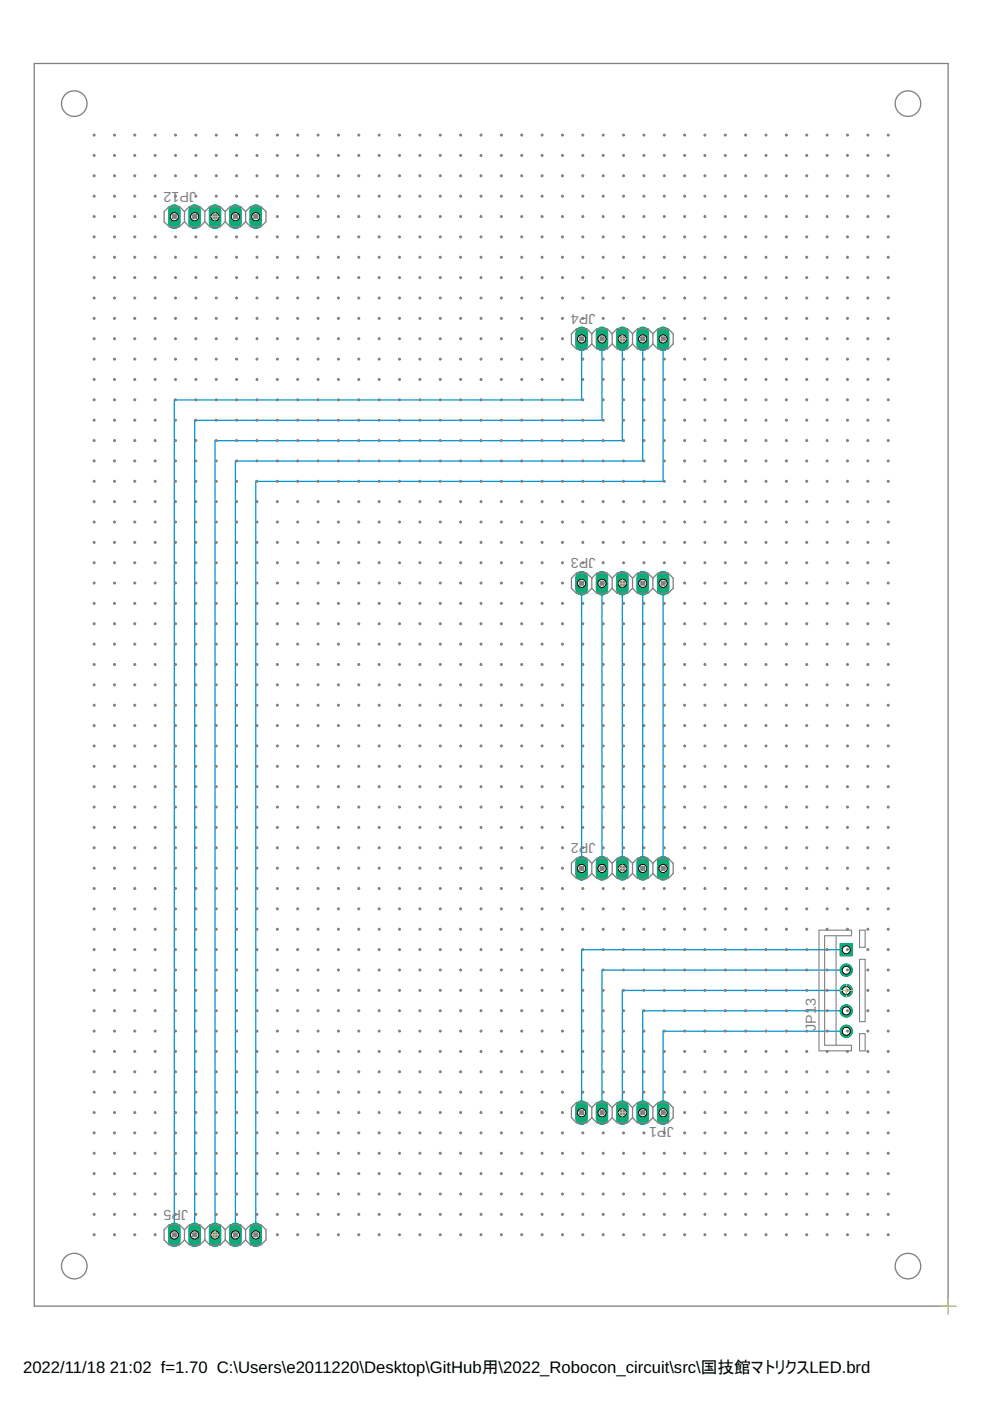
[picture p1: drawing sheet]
<svg xmlns="http://www.w3.org/2000/svg" width="210mm" height="297mm" viewBox="0 0 210 297" stroke-linecap="round" stroke-linejoin="round" font-family="sans-serif">
<defs><g id="words">
<g font-size="3.5">
<text x="4.9" y="291.1">2022/11/18</text>
<text x="23.3" y="291.1">21:02 f=1.70 C:\Users\e2011220\Desktop\GitHub用\2022_Robocon_circuit\src\国技館マトリクスLED.brd</text>
</g>
<g font-size="3" fill="#808080">
<text x="41.6" y="40.7" transform="rotate(-180 41.6 40.7)">JP12</text>
<text x="126.3" y="66.6" transform="rotate(-180 126.3 66.6)">JP4</text>
<text x="126.3" y="118.4" transform="rotate(-180 126.3 118.4)">JP3</text>
<text x="122.7" y="178.8" transform="rotate(-180 122.7 178.8)">2</text>
<text x="126.3" y="178.8" transform="rotate(-180 126.3 178.8)">JP</text>
<text x="173" y="213.4" transform="rotate(-90 173 213.4)">3</text>
<text x="173" y="218.6" transform="rotate(-90 173 218.6)">JP1</text>
<text x="142.9" y="239" transform="rotate(-180 142.9 239)">JP1</text>
<text x="36.4" y="256.5" transform="rotate(-180 36.4 256.5)">5</text>
<text x="39.9" y="256.5" transform="rotate(-180 39.9 256.5)">JP</text>
</g>
</g></defs>
<g fill="none" stroke="#0696d7" stroke-width=".28">
<path d="M123.3 71.8v13h-86.3v177M127.6 71.8v17.3h-86.3v172.7M132 71.8v21.6h-86.4v168.4M136.3 71.8v25.9h-86.4v164.1M140.6 71.8v30.3h-86.4v159.7M123.3 123.7v60.4M127.6 123.7v60.4M132 123.7v60.4M136.3 123.7v60.4M140.6 123.7v60.4M179.4 201.4h-56.1v34.5M179.4 205.7h-51.8v30.2"/>
<path d="M179.4 210h-47.4v25.9M179.4 214.3h-43.1v21.6M179.4 218.6h-38.8v17.3"/>
</g>
<path d="M140.6 234.6v2.6" fill="none" stroke="#0dab76" stroke-width="2.6"/>
<circle cx="140.6" cy="235.9" r=".87" fill="#fff" stroke="#000" stroke-width=".21"/>
<path d="M136.3 234.6v2.6" fill="none" stroke="#0dab76" stroke-width="2.6"/>
<circle cx="136.3" cy="235.9" r=".87" fill="#fff" stroke="#000" stroke-width=".21"/>
<path d="M132 234.6v2.6" fill="none" stroke="#0dab76" stroke-width="2.6"/>
<circle cx="132" cy="235.9" r=".87" fill="#fff" stroke="#000" stroke-width=".21"/>
<path d="M127.6 234.6v2.6" fill="none" stroke="#0dab76" stroke-width="2.6"/>
<circle cx="127.6" cy="235.9" r=".87" fill="#fff" stroke="#000" stroke-width=".21"/>
<path d="M123.3 234.6v2.6" fill="none" stroke="#0dab76" stroke-width="2.6"/>
<circle cx="123.3" cy="235.9" r=".87" fill="#fff" stroke="#000" stroke-width=".21"/>
<path d="M37 44.6v2.6" fill="none" stroke="#0dab76" stroke-width="2.6"/>
<circle cx="37" cy="46" r=".87" fill="#fff" stroke="#000" stroke-width=".21"/>
<path d="M41.3 44.6v2.6" fill="none" stroke="#0dab76" stroke-width="2.6"/>
<circle cx="41.3" cy="46" r=".87" fill="#fff" stroke="#000" stroke-width=".21"/>
<path d="M45.6 44.6v2.6" fill="none" stroke="#0dab76" stroke-width="2.6"/>
<circle cx="45.6" cy="46" r=".87" fill="#fff" stroke="#000" stroke-width=".21"/>
<path d="M49.9 44.6v2.6" fill="none" stroke="#0dab76" stroke-width="2.6"/>
<circle cx="49.9" cy="46" r=".87" fill="#fff" stroke="#000" stroke-width=".21"/>
<path d="M54.2 44.6v2.6" fill="none" stroke="#0dab76" stroke-width="2.6"/>
<circle cx="54.2" cy="46" r=".87" fill="#fff" stroke="#000" stroke-width=".21"/>
<circle cx="179.4" cy="218.7" r="1.29" fill="#0dab76" stroke="#0dab76" stroke-width=".21"/>
<circle cx="179.4" cy="218.7" r=".85" fill="#fff" stroke="#000" stroke-width=".21"/>
<circle cx="179.4" cy="214.3" r="1.29" fill="#0dab76" stroke="#0dab76" stroke-width=".21"/>
<circle cx="179.4" cy="214.3" r=".85" fill="#fff" stroke="#000" stroke-width=".21"/>
<circle cx="179.4" cy="210" r="1.29" fill="#0dab76" stroke="#0dab76" stroke-width=".21"/>
<circle cx="179.4" cy="210" r=".85" fill="#fff" stroke="#000" stroke-width=".21"/>
<circle cx="179.4" cy="205.7" r="1.29" fill="#0dab76" stroke="#0dab76" stroke-width=".21"/>
<circle cx="179.4" cy="205.7" r=".85" fill="#fff" stroke="#000" stroke-width=".21"/>
<path d="M178.1 200.1h2.6v2.5h-2.6z" fill="#0dab76" stroke="#0dab76" stroke-width=".21"/>
<circle cx="179.4" cy="201.4" r=".85" fill="#fff" stroke="#000" stroke-width=".21"/>
<path d="M123.3 182.8v2.6" fill="none" stroke="#0dab76" stroke-width="2.6"/>
<circle cx="123.3" cy="184.1" r=".87" fill="#fff" stroke="#000" stroke-width=".21"/>
<path d="M127.6 182.8v2.6" fill="none" stroke="#0dab76" stroke-width="2.6"/>
<circle cx="127.6" cy="184.1" r=".87" fill="#fff" stroke="#000" stroke-width=".21"/>
<path d="M132 182.8v2.6" fill="none" stroke="#0dab76" stroke-width="2.6"/>
<circle cx="132" cy="184.1" r=".87" fill="#fff" stroke="#000" stroke-width=".21"/>
<path d="M136.3 182.8v2.6" fill="none" stroke="#0dab76" stroke-width="2.6"/>
<circle cx="136.3" cy="184.1" r=".87" fill="#fff" stroke="#000" stroke-width=".21"/>
<path d="M140.6 182.8v2.6" fill="none" stroke="#0dab76" stroke-width="2.6"/>
<circle cx="140.6" cy="184.1" r=".87" fill="#fff" stroke="#000" stroke-width=".21"/>
<path d="M123.3 122.4v2.5" fill="none" stroke="#0dab76" stroke-width="2.6"/>
<circle cx="123.3" cy="123.7" r=".87" fill="#fff" stroke="#000" stroke-width=".21"/>
<path d="M127.6 122.4v2.5" fill="none" stroke="#0dab76" stroke-width="2.6"/>
<circle cx="127.6" cy="123.7" r=".87" fill="#fff" stroke="#000" stroke-width=".21"/>
<path d="M132 122.4v2.5" fill="none" stroke="#0dab76" stroke-width="2.6"/>
<circle cx="132" cy="123.7" r=".87" fill="#fff" stroke="#000" stroke-width=".21"/>
<path d="M136.3 122.4v2.5" fill="none" stroke="#0dab76" stroke-width="2.6"/>
<circle cx="136.3" cy="123.7" r=".87" fill="#fff" stroke="#000" stroke-width=".21"/>
<path d="M140.6 122.4v2.5" fill="none" stroke="#0dab76" stroke-width="2.6"/>
<circle cx="140.6" cy="123.7" r=".87" fill="#fff" stroke="#000" stroke-width=".21"/>
<path d="M123.3 70.5v2.6" fill="none" stroke="#0dab76" stroke-width="2.6"/>
<circle cx="123.3" cy="71.9" r=".87" fill="#fff" stroke="#000" stroke-width=".21"/>
<path d="M127.6 70.5v2.6" fill="none" stroke="#0dab76" stroke-width="2.6"/>
<circle cx="127.6" cy="71.9" r=".87" fill="#fff" stroke="#000" stroke-width=".21"/>
<path d="M132 70.5v2.6" fill="none" stroke="#0dab76" stroke-width="2.6"/>
<circle cx="132" cy="71.9" r=".87" fill="#fff" stroke="#000" stroke-width=".21"/>
<path d="M136.3 70.5v2.6" fill="none" stroke="#0dab76" stroke-width="2.6"/>
<circle cx="136.3" cy="71.9" r=".87" fill="#fff" stroke="#000" stroke-width=".21"/>
<path d="M140.6 70.5v2.6" fill="none" stroke="#0dab76" stroke-width="2.6"/>
<circle cx="140.6" cy="71.9" r=".87" fill="#fff" stroke="#000" stroke-width=".21"/>
<path d="M37 260.5v2.6" fill="none" stroke="#0dab76" stroke-width="2.6"/>
<circle cx="37" cy="261.8" r=".87" fill="#fff" stroke="#000" stroke-width=".21"/>
<path d="M41.3 260.5v2.6" fill="none" stroke="#0dab76" stroke-width="2.6"/>
<circle cx="41.3" cy="261.8" r=".87" fill="#fff" stroke="#000" stroke-width=".21"/>
<path d="M45.6 260.5v2.6" fill="none" stroke="#0dab76" stroke-width="2.6"/>
<circle cx="45.6" cy="261.8" r=".87" fill="#fff" stroke="#000" stroke-width=".21"/>
<path d="M49.9 260.5v2.6" fill="none" stroke="#0dab76" stroke-width="2.6"/>
<circle cx="49.9" cy="261.8" r=".87" fill="#fff" stroke="#000" stroke-width=".21"/>
<path d="M54.2 260.5v2.6" fill="none" stroke="#0dab76" stroke-width="2.6"/>
<circle cx="54.2" cy="261.8" r=".87" fill="#fff" stroke="#000" stroke-width=".21"/>
<path d="M140.6 234.6v2.6" fill="none" stroke="#0dab76" stroke-width="2.6"/>
<circle cx="140.6" cy="235.9" r=".87" fill="#fff" stroke="#000" stroke-width=".21"/>
<path d="M136.3 234.6v2.6" fill="none" stroke="#0dab76" stroke-width="2.6"/>
<circle cx="136.3" cy="235.9" r=".87" fill="#fff" stroke="#000" stroke-width=".21"/>
<path d="M132 234.6v2.6" fill="none" stroke="#0dab76" stroke-width="2.6"/>
<circle cx="132" cy="235.9" r=".87" fill="#fff" stroke="#000" stroke-width=".21"/>
<path d="M127.6 234.6v2.6" fill="none" stroke="#0dab76" stroke-width="2.6"/>
<circle cx="127.6" cy="235.9" r=".87" fill="#fff" stroke="#000" stroke-width=".21"/>
<path d="M123.3 234.6v2.6" fill="none" stroke="#0dab76" stroke-width="2.6"/>
<circle cx="123.3" cy="235.9" r=".87" fill="#fff" stroke="#000" stroke-width=".21"/>
<path d="M37 44.6v2.6" fill="none" stroke="#0dab76" stroke-width="2.6"/>
<circle cx="37" cy="46" r=".87" fill="#fff" stroke="#000" stroke-width=".21"/>
<path d="M41.3 44.6v2.6" fill="none" stroke="#0dab76" stroke-width="2.6"/>
<circle cx="41.3" cy="46" r=".87" fill="#fff" stroke="#000" stroke-width=".21"/>
<path d="M45.6 44.6v2.6" fill="none" stroke="#0dab76" stroke-width="2.6"/>
<circle cx="45.6" cy="46" r=".87" fill="#fff" stroke="#000" stroke-width=".21"/>
<path d="M49.9 44.6v2.6" fill="none" stroke="#0dab76" stroke-width="2.6"/>
<circle cx="49.9" cy="46" r=".87" fill="#fff" stroke="#000" stroke-width=".21"/>
<path d="M54.2 44.6v2.6" fill="none" stroke="#0dab76" stroke-width="2.6"/>
<circle cx="54.2" cy="46" r=".87" fill="#fff" stroke="#000" stroke-width=".21"/>
<circle cx="179.4" cy="218.7" r="1.29" fill="#0dab76" stroke="#0dab76" stroke-width=".21"/>
<circle cx="179.4" cy="218.7" r=".85" fill="#fff" stroke="#000" stroke-width=".21"/>
<circle cx="179.4" cy="214.3" r="1.29" fill="#0dab76" stroke="#0dab76" stroke-width=".21"/>
<circle cx="179.4" cy="214.3" r=".85" fill="#fff" stroke="#000" stroke-width=".21"/>
<circle cx="179.4" cy="210" r="1.29" fill="#0dab76" stroke="#0dab76" stroke-width=".21"/>
<circle cx="179.4" cy="210" r=".85" fill="#fff" stroke="#000" stroke-width=".21"/>
<circle cx="179.4" cy="205.7" r="1.29" fill="#0dab76" stroke="#0dab76" stroke-width=".21"/>
<circle cx="179.4" cy="205.7" r=".85" fill="#fff" stroke="#000" stroke-width=".21"/>
<path d="M178.1 200.1h2.6v2.5h-2.6z" fill="#0dab76" stroke="#0dab76" stroke-width=".21"/>
<circle cx="179.4" cy="201.4" r=".85" fill="#fff" stroke="#000" stroke-width=".21"/>
<path d="M123.3 182.8v2.6" fill="none" stroke="#0dab76" stroke-width="2.6"/>
<circle cx="123.3" cy="184.1" r=".87" fill="#fff" stroke="#000" stroke-width=".21"/>
<path d="M127.6 182.8v2.6" fill="none" stroke="#0dab76" stroke-width="2.6"/>
<circle cx="127.6" cy="184.1" r=".87" fill="#fff" stroke="#000" stroke-width=".21"/>
<path d="M132 182.8v2.6" fill="none" stroke="#0dab76" stroke-width="2.6"/>
<circle cx="132" cy="184.1" r=".87" fill="#fff" stroke="#000" stroke-width=".21"/>
<path d="M136.3 182.8v2.6" fill="none" stroke="#0dab76" stroke-width="2.6"/>
<circle cx="136.3" cy="184.1" r=".87" fill="#fff" stroke="#000" stroke-width=".21"/>
<path d="M140.6 182.8v2.6" fill="none" stroke="#0dab76" stroke-width="2.6"/>
<circle cx="140.6" cy="184.1" r=".87" fill="#fff" stroke="#000" stroke-width=".21"/>
<path d="M123.3 122.4v2.5" fill="none" stroke="#0dab76" stroke-width="2.6"/>
<circle cx="123.3" cy="123.7" r=".87" fill="#fff" stroke="#000" stroke-width=".21"/>
<path d="M127.6 122.4v2.5" fill="none" stroke="#0dab76" stroke-width="2.6"/>
<circle cx="127.6" cy="123.7" r=".87" fill="#fff" stroke="#000" stroke-width=".21"/>
<path d="M132 122.4v2.5" fill="none" stroke="#0dab76" stroke-width="2.6"/>
<circle cx="132" cy="123.7" r=".87" fill="#fff" stroke="#000" stroke-width=".21"/>
<path d="M136.3 122.4v2.5" fill="none" stroke="#0dab76" stroke-width="2.6"/>
<circle cx="136.3" cy="123.7" r=".87" fill="#fff" stroke="#000" stroke-width=".21"/>
<path d="M140.6 122.4v2.5" fill="none" stroke="#0dab76" stroke-width="2.6"/>
<circle cx="140.6" cy="123.7" r=".87" fill="#fff" stroke="#000" stroke-width=".21"/>
<path d="M123.3 70.5v2.6" fill="none" stroke="#0dab76" stroke-width="2.6"/>
<circle cx="123.3" cy="71.9" r=".87" fill="#fff" stroke="#000" stroke-width=".21"/>
<path d="M127.6 70.5v2.6" fill="none" stroke="#0dab76" stroke-width="2.6"/>
<circle cx="127.6" cy="71.9" r=".87" fill="#fff" stroke="#000" stroke-width=".21"/>
<path d="M132 70.5v2.6" fill="none" stroke="#0dab76" stroke-width="2.6"/>
<circle cx="132" cy="71.9" r=".87" fill="#fff" stroke="#000" stroke-width=".21"/>
<path d="M136.3 70.5v2.6" fill="none" stroke="#0dab76" stroke-width="2.6"/>
<circle cx="136.3" cy="71.9" r=".87" fill="#fff" stroke="#000" stroke-width=".21"/>
<path d="M140.6 70.5v2.6" fill="none" stroke="#0dab76" stroke-width="2.6"/>
<circle cx="140.6" cy="71.9" r=".87" fill="#fff" stroke="#000" stroke-width=".21"/>
<path d="M37 260.5v2.6" fill="none" stroke="#0dab76" stroke-width="2.6"/>
<circle cx="37" cy="261.8" r=".87" fill="#fff" stroke="#000" stroke-width=".21"/>
<path d="M41.3 260.5v2.6" fill="none" stroke="#0dab76" stroke-width="2.6"/>
<circle cx="41.3" cy="261.8" r=".87" fill="#fff" stroke="#000" stroke-width=".21"/>
<path d="M45.6 260.5v2.6" fill="none" stroke="#0dab76" stroke-width="2.6"/>
<circle cx="45.6" cy="261.8" r=".87" fill="#fff" stroke="#000" stroke-width=".21"/>
<path d="M49.9 260.5v2.6" fill="none" stroke="#0dab76" stroke-width="2.6"/>
<circle cx="49.9" cy="261.8" r=".87" fill="#fff" stroke="#000" stroke-width=".21"/>
<path d="M54.2 260.5v2.6" fill="none" stroke="#0dab76" stroke-width="2.6"/>
<circle cx="54.2" cy="261.8" r=".87" fill="#fff" stroke="#000" stroke-width=".21"/>
<g fill="none" stroke="#808080" stroke-width=".28">
<path d="M7.3 13.5h193.7v263.4h-193.7zM39.1 44.9l-1.1-1.1h-2.1l-1.1 1.1v2.1l1.1 1.1h2.1l1.1-1.1M39.1 44.9l1.1-1.1h2.2l1 1.1M39.1 47l1.1 1.1h2.2l1-1.1M39.1 44.9v2.1M43.4 44.9l1.1-1.1h2.2l1.1 1.1M43.4 47l1.1 1.1h2.2l1.1-1.1M43.4 44.9v2.1M47.8 44.9l1-1.1h2.2l1.1 1.1M47.8 47l1 1.1h2.2l1.1-1.1M47.8 44.9v2.1M52.1 44.9l1-1.1h2.2l1.1 1.1v2.1l-1.1 1.1h-2.2l-1-1.1"/>
<path d="M52.1 44.9v2.1M125.5 70.8v2.1M125.5 70.8l-1.1-1.1h-2.2l-1 1.1v2.1l1 1.1h2.2l1.1-1.1M125.5 70.8l1.1-1.1h2.1l1.1 1.1M125.5 72.9l1.1 1.1h2.1l1.1-1.1M129.8 70.8v2.1M129.8 70.8l1.1-1.1h2.1l1.1 1.1M129.8 72.9l1.1 1.1h2.1l1.1-1.1M134.1 70.8v2.1M134.1 70.8l1.1-1.1h2.2l1 1.1M134.1 72.9l1.1 1.1h2.2l1-1.1M138.4 70.8v2.1"/>
<path d="M138.4 70.8l1.1-1.1h2.1l1.1 1.1v2.1l-1.1 1.1h-2.1l-1.1-1.1M125.5 122.6v2.1M125.5 122.6l-1.1-1.1h-2.2l-1 1.1v2.1l1 1.1h2.2l1.1-1.1M125.5 122.6l1.1-1.1h2.1l1.1 1.1M125.5 124.7l1.1 1.1h2.1l1.1-1.1M129.8 122.6v2.1M129.8 122.6l1.1-1.1h2.1l1.1 1.1M129.8 124.7l1.1 1.1h2.1l1.1-1.1M134.1 122.6v2.1M134.1 122.6l1.1-1.1h2.2l1 1.1M134.1 124.7l1.1 1.1h2.2l1-1.1M138.4 122.6v2.1"/>
<path d="M138.4 122.6l1.1-1.1h2.1l1.1 1.1v2.1l-1.1 1.1h-2.1l-1.1-1.1M125.5 183v2.2M125.5 183l-1.1-1.1h-2.2l-1 1.1v2.2l1 1.1h2.2l1.1-1.1M125.5 183l1.1-1.1h2.1l1.1 1.1M125.5 185.2l1.1 1.1h2.1l1.1-1.1M129.8 183v2.2M129.8 183l1.1-1.1h2.1l1.1 1.1M129.8 185.2l1.1 1.1h2.1l1.1-1.1M134.1 183v2.2M134.1 183l1.1-1.1h2.2l1 1.1M134.1 185.2l1.1 1.1h2.2l1-1.1M138.4 183v2.2"/>
<path d="M138.4 183l1.1-1.1h2.1l1.1 1.1v2.2l-1.1 1.1h-2.1l-1.1-1.1M125.5 234.8l-1.1-1.1h-2.2l-1 1.1v2.2l1 1.1h2.2l1.1-1.1M125.5 237l1.1 1.1h2.1l1.1-1.1M125.5 234.8v2.2M125.5 234.8l1.1-1.1h2.1l1.1 1.1M129.8 237l1.1 1.1h2.1l1.1-1.1M129.8 234.8v2.2M129.8 234.8l1.1-1.1h2.1l1.1 1.1M134.1 237l1.1 1.1h2.2l1-1.1M134.1 234.8l1.1-1.1h2.2l1 1.1M134.1 234.8v2.2M138.4 234.8l1.1-1.1h2.1l1.1 1.1v2.2l-1.1 1.1h-2.1l-1.1-1.1"/>
<path d="M138.4 234.8v2.2M39.1 260.7v2.2M39.1 260.7l-1.1-1h-2.1l-1.1 1v2.2l1.1 1.1h2.1l1.1-1.1M39.1 260.7l1.1-1h2.2l1 1M39.1 262.9l1.1 1.1h2.2l1-1.1M43.4 260.7v2.2M43.4 260.7l1.1-1h2.2l1.1 1M43.4 262.9l1.1 1.1h2.2l1.1-1.1M47.8 260.7v2.2M47.8 260.7l1-1h2.2l1.1 1M47.8 262.9l1 1.1h2.2l1.1-1.1M52.1 260.7v2.2"/>
<path d="M52.1 260.7l1-1h2.2l1.1 1v2.2l-1.1 1.1h-2.2l-1-1.1"/>
<circle cx="15.7" cy="22" r="2.71"/>
<circle cx="192.5" cy="22" r="2.71"/>
<circle cx="15.7" cy="268.4" r="2.71"/>
<circle cx="192.5" cy="268.4" r="2.71"/>
</g>
<path d="M173.7 197.2h6.8v1.2h-5.7v23.2h5.7v1.2h-6.8zM177.3 198.4v23.2M182.2 197.2h1.2v3.7h-1.2zM182.2 203.4h1.2v13.2h-1.2zM182.2 219.2h1.2v3.6h-1.2z" fill="none" stroke="#808080" stroke-width=".23"/>
<g fill="#808080" stroke="#808080" stroke-width=".21">
<circle cx="20" cy="261.8" r=".21"/>
<circle cx="20" cy="257.5" r=".21"/>
<circle cx="20" cy="253.2" r=".21"/>
<circle cx="20" cy="248.8" r=".21"/>
<circle cx="20" cy="244.5" r=".21"/>
<circle cx="20" cy="240.2" r=".21"/>
<circle cx="20" cy="235.9" r=".21"/>
<circle cx="20" cy="231.6" r=".21"/>
<circle cx="20" cy="227.2" r=".21"/>
<circle cx="20" cy="222.9" r=".21"/>
<circle cx="20" cy="218.6" r=".21"/>
<circle cx="20" cy="214.3" r=".21"/>
<circle cx="20" cy="210" r=".21"/>
<circle cx="20" cy="205.7" r=".21"/>
<circle cx="20" cy="201.3" r=".21"/>
<circle cx="20" cy="197" r=".21"/>
<circle cx="20" cy="192.7" r=".21"/>
<circle cx="20" cy="188.4" r=".21"/>
<circle cx="20" cy="184.1" r=".21"/>
<circle cx="20" cy="179.7" r=".21"/>
<circle cx="20" cy="175.4" r=".21"/>
<circle cx="20" cy="171.1" r=".21"/>
<circle cx="20" cy="166.8" r=".21"/>
<circle cx="20" cy="162.5" r=".21"/>
<circle cx="20" cy="158.2" r=".21"/>
<circle cx="20" cy="153.8" r=".21"/>
<circle cx="20" cy="149.5" r=".21"/>
<circle cx="20" cy="145.2" r=".21"/>
<circle cx="20" cy="140.9" r=".21"/>
<circle cx="20" cy="136.6" r=".21"/>
<circle cx="20" cy="132.2" r=".21"/>
<circle cx="20" cy="127.9" r=".21"/>
<circle cx="20" cy="123.6" r=".21"/>
<circle cx="20" cy="119.3" r=".21"/>
<circle cx="20" cy="115" r=".21"/>
<circle cx="20" cy="110.7" r=".21"/>
<circle cx="20" cy="106.4" r=".21"/>
<circle cx="20" cy="102" r=".21"/>
<circle cx="20" cy="97.7" r=".21"/>
<circle cx="20" cy="93.4" r=".21"/>
<circle cx="20" cy="89.1" r=".21"/>
<circle cx="20" cy="84.8" r=".21"/>
<circle cx="20" cy="80.5" r=".21"/>
<circle cx="20" cy="76.1" r=".21"/>
<circle cx="20" cy="71.8" r=".21"/>
<circle cx="20" cy="67.5" r=".21"/>
<circle cx="20" cy="63.2" r=".21"/>
<circle cx="20" cy="58.9" r=".21"/>
<circle cx="20" cy="54.5" r=".21"/>
<circle cx="20" cy="50.2" r=".21"/>
<circle cx="20" cy="45.9" r=".21"/>
<circle cx="20" cy="41.6" r=".21"/>
<circle cx="20" cy="37.3" r=".21"/>
<circle cx="20" cy="33" r=".21"/>
<circle cx="20" cy="28.6" r=".21"/>
<circle cx="24.3" cy="261.8" r=".21"/>
<circle cx="24.3" cy="257.5" r=".21"/>
<circle cx="24.3" cy="253.2" r=".21"/>
<circle cx="24.3" cy="248.8" r=".21"/>
<circle cx="24.3" cy="244.5" r=".21"/>
<circle cx="24.3" cy="240.2" r=".21"/>
<circle cx="24.3" cy="235.9" r=".21"/>
<circle cx="24.3" cy="231.6" r=".21"/>
<circle cx="24.3" cy="227.2" r=".21"/>
<circle cx="24.3" cy="222.9" r=".21"/>
<circle cx="24.3" cy="218.6" r=".21"/>
<circle cx="24.3" cy="214.3" r=".21"/>
<circle cx="24.3" cy="210" r=".21"/>
<circle cx="24.3" cy="205.7" r=".21"/>
<circle cx="24.3" cy="201.3" r=".21"/>
<circle cx="24.3" cy="197" r=".21"/>
<circle cx="24.3" cy="192.7" r=".21"/>
<circle cx="24.3" cy="188.4" r=".21"/>
<circle cx="24.3" cy="184.1" r=".21"/>
<circle cx="24.3" cy="179.7" r=".21"/>
<circle cx="24.3" cy="175.4" r=".21"/>
<circle cx="24.3" cy="171.1" r=".21"/>
<circle cx="24.3" cy="166.8" r=".21"/>
<circle cx="24.3" cy="162.5" r=".21"/>
<circle cx="24.3" cy="158.2" r=".21"/>
<circle cx="24.3" cy="153.8" r=".21"/>
<circle cx="24.3" cy="149.5" r=".21"/>
<circle cx="24.3" cy="145.2" r=".21"/>
<circle cx="24.3" cy="140.9" r=".21"/>
<circle cx="24.3" cy="136.6" r=".21"/>
<circle cx="24.3" cy="132.2" r=".21"/>
<circle cx="24.3" cy="127.9" r=".21"/>
<circle cx="24.3" cy="123.6" r=".21"/>
<circle cx="24.3" cy="119.3" r=".21"/>
<circle cx="24.3" cy="115" r=".21"/>
<circle cx="24.3" cy="110.7" r=".21"/>
<circle cx="24.3" cy="106.4" r=".21"/>
<circle cx="24.3" cy="102" r=".21"/>
<circle cx="24.3" cy="97.7" r=".21"/>
<circle cx="24.3" cy="93.4" r=".21"/>
<circle cx="24.3" cy="89.1" r=".21"/>
<circle cx="24.3" cy="84.8" r=".21"/>
<circle cx="24.3" cy="80.5" r=".21"/>
<circle cx="24.3" cy="76.1" r=".21"/>
<circle cx="24.3" cy="71.8" r=".21"/>
<circle cx="24.3" cy="67.5" r=".21"/>
<circle cx="24.3" cy="63.2" r=".21"/>
<circle cx="24.3" cy="58.9" r=".21"/>
<circle cx="24.3" cy="54.5" r=".21"/>
<circle cx="24.3" cy="50.2" r=".21"/>
<circle cx="24.3" cy="45.9" r=".21"/>
<circle cx="24.3" cy="41.6" r=".21"/>
<circle cx="24.3" cy="37.3" r=".21"/>
<circle cx="24.3" cy="33" r=".21"/>
<circle cx="24.3" cy="28.6" r=".21"/>
<circle cx="28.6" cy="261.8" r=".21"/>
<circle cx="28.6" cy="257.5" r=".21"/>
<circle cx="28.6" cy="253.2" r=".21"/>
<circle cx="28.6" cy="248.8" r=".21"/>
<circle cx="28.6" cy="244.5" r=".21"/>
<circle cx="28.6" cy="240.2" r=".21"/>
<circle cx="28.6" cy="235.9" r=".21"/>
<circle cx="28.6" cy="231.6" r=".21"/>
<circle cx="28.6" cy="227.2" r=".21"/>
<circle cx="28.6" cy="222.9" r=".21"/>
<circle cx="28.6" cy="218.6" r=".21"/>
<circle cx="28.6" cy="214.3" r=".21"/>
<circle cx="28.6" cy="210" r=".21"/>
<circle cx="28.6" cy="205.7" r=".21"/>
<circle cx="28.6" cy="201.3" r=".21"/>
<circle cx="28.6" cy="197" r=".21"/>
<circle cx="28.6" cy="192.7" r=".21"/>
<circle cx="28.6" cy="188.4" r=".21"/>
<circle cx="28.6" cy="184.1" r=".21"/>
<circle cx="28.6" cy="179.7" r=".21"/>
<circle cx="28.6" cy="175.4" r=".21"/>
<circle cx="28.6" cy="171.1" r=".21"/>
<circle cx="28.6" cy="166.8" r=".21"/>
<circle cx="28.6" cy="162.5" r=".21"/>
<circle cx="28.6" cy="158.2" r=".21"/>
<circle cx="28.6" cy="153.8" r=".21"/>
<circle cx="28.6" cy="149.5" r=".21"/>
<circle cx="28.6" cy="145.2" r=".21"/>
<circle cx="28.6" cy="140.9" r=".21"/>
<circle cx="28.6" cy="136.6" r=".21"/>
<circle cx="28.6" cy="132.2" r=".21"/>
<circle cx="28.6" cy="127.9" r=".21"/>
<circle cx="28.6" cy="123.6" r=".21"/>
<circle cx="28.6" cy="119.3" r=".21"/>
<circle cx="28.6" cy="115" r=".21"/>
<circle cx="28.6" cy="110.7" r=".21"/>
<circle cx="28.6" cy="106.4" r=".21"/>
<circle cx="28.6" cy="102" r=".21"/>
<circle cx="28.6" cy="97.7" r=".21"/>
<circle cx="28.6" cy="93.4" r=".21"/>
<circle cx="28.6" cy="89.1" r=".21"/>
<circle cx="28.6" cy="84.8" r=".21"/>
<circle cx="28.6" cy="80.5" r=".21"/>
<circle cx="28.6" cy="76.1" r=".21"/>
<circle cx="28.6" cy="71.8" r=".21"/>
<circle cx="28.6" cy="67.5" r=".21"/>
<circle cx="28.6" cy="63.2" r=".21"/>
<circle cx="28.6" cy="58.9" r=".21"/>
<circle cx="28.6" cy="54.5" r=".21"/>
<circle cx="28.6" cy="50.2" r=".21"/>
<circle cx="28.6" cy="45.9" r=".21"/>
<circle cx="28.6" cy="41.6" r=".21"/>
<circle cx="28.6" cy="37.3" r=".21"/>
<circle cx="28.6" cy="33" r=".21"/>
<circle cx="28.6" cy="28.6" r=".21"/>
<circle cx="32.9" cy="261.8" r=".21"/>
<circle cx="32.9" cy="257.5" r=".21"/>
<circle cx="32.9" cy="253.2" r=".21"/>
<circle cx="32.9" cy="248.8" r=".21"/>
<circle cx="32.9" cy="244.5" r=".21"/>
<circle cx="32.9" cy="240.2" r=".21"/>
<circle cx="32.9" cy="235.9" r=".21"/>
<circle cx="32.9" cy="231.6" r=".21"/>
<circle cx="32.9" cy="227.2" r=".21"/>
<circle cx="32.9" cy="222.9" r=".21"/>
<circle cx="32.9" cy="218.6" r=".21"/>
<circle cx="32.9" cy="214.3" r=".21"/>
<circle cx="32.9" cy="210" r=".21"/>
<circle cx="32.9" cy="205.7" r=".21"/>
<circle cx="32.9" cy="201.3" r=".21"/>
<circle cx="32.9" cy="197" r=".21"/>
<circle cx="32.9" cy="192.7" r=".21"/>
<circle cx="32.9" cy="188.4" r=".21"/>
<circle cx="32.9" cy="184.1" r=".21"/>
<circle cx="32.9" cy="179.7" r=".21"/>
<circle cx="32.9" cy="175.4" r=".21"/>
<circle cx="32.9" cy="171.1" r=".21"/>
<circle cx="32.9" cy="166.8" r=".21"/>
<circle cx="32.9" cy="162.5" r=".21"/>
<circle cx="32.9" cy="158.2" r=".21"/>
<circle cx="32.9" cy="153.8" r=".21"/>
<circle cx="32.9" cy="149.5" r=".21"/>
<circle cx="32.9" cy="145.2" r=".21"/>
<circle cx="32.9" cy="140.9" r=".21"/>
<circle cx="32.9" cy="136.6" r=".21"/>
<circle cx="32.9" cy="132.2" r=".21"/>
<circle cx="32.9" cy="127.9" r=".21"/>
<circle cx="32.9" cy="123.6" r=".21"/>
<circle cx="32.9" cy="119.3" r=".21"/>
<circle cx="32.9" cy="115" r=".21"/>
<circle cx="32.9" cy="110.7" r=".21"/>
<circle cx="32.9" cy="106.4" r=".21"/>
<circle cx="32.9" cy="102" r=".21"/>
<circle cx="32.9" cy="97.7" r=".21"/>
<circle cx="32.9" cy="93.4" r=".21"/>
<circle cx="32.9" cy="89.1" r=".21"/>
<circle cx="32.9" cy="84.8" r=".21"/>
<circle cx="32.9" cy="80.5" r=".21"/>
<circle cx="32.9" cy="76.1" r=".21"/>
<circle cx="32.9" cy="71.8" r=".21"/>
<circle cx="32.9" cy="67.5" r=".21"/>
<circle cx="32.9" cy="63.2" r=".21"/>
<circle cx="32.9" cy="58.9" r=".21"/>
<circle cx="32.9" cy="54.5" r=".21"/>
<circle cx="32.9" cy="50.2" r=".21"/>
<circle cx="32.9" cy="45.9" r=".21"/>
<circle cx="32.9" cy="41.6" r=".21"/>
<circle cx="32.9" cy="37.3" r=".21"/>
<circle cx="32.9" cy="33" r=".21"/>
<circle cx="32.9" cy="28.6" r=".21"/>
<circle cx="37.2" cy="261.8" r=".21"/>
<circle cx="37.2" cy="257.5" r=".21"/>
<circle cx="37.2" cy="253.2" r=".21"/>
<circle cx="37.2" cy="248.8" r=".21"/>
<circle cx="37.2" cy="244.5" r=".21"/>
<circle cx="37.2" cy="240.2" r=".21"/>
<circle cx="37.2" cy="235.9" r=".21"/>
<circle cx="37.2" cy="231.6" r=".21"/>
<circle cx="37.2" cy="227.2" r=".21"/>
<circle cx="37.2" cy="222.9" r=".21"/>
<circle cx="37.2" cy="218.6" r=".21"/>
<circle cx="37.2" cy="214.3" r=".21"/>
<circle cx="37.2" cy="210" r=".21"/>
<circle cx="37.2" cy="205.7" r=".21"/>
<circle cx="37.2" cy="201.3" r=".21"/>
<circle cx="37.2" cy="197" r=".21"/>
<circle cx="37.2" cy="192.7" r=".21"/>
<circle cx="37.2" cy="188.4" r=".21"/>
<circle cx="37.2" cy="184.1" r=".21"/>
<circle cx="37.2" cy="179.7" r=".21"/>
<circle cx="37.2" cy="175.4" r=".21"/>
<circle cx="37.2" cy="171.1" r=".21"/>
<circle cx="37.2" cy="166.8" r=".21"/>
<circle cx="37.2" cy="162.5" r=".21"/>
<circle cx="37.2" cy="158.2" r=".21"/>
<circle cx="37.2" cy="153.8" r=".21"/>
<circle cx="37.2" cy="149.5" r=".21"/>
<circle cx="37.2" cy="145.2" r=".21"/>
<circle cx="37.2" cy="140.9" r=".21"/>
<circle cx="37.2" cy="136.6" r=".21"/>
<circle cx="37.2" cy="132.2" r=".21"/>
<circle cx="37.2" cy="127.9" r=".21"/>
<circle cx="37.2" cy="123.6" r=".21"/>
<circle cx="37.2" cy="119.3" r=".21"/>
<circle cx="37.2" cy="115" r=".21"/>
<circle cx="37.2" cy="110.7" r=".21"/>
<circle cx="37.2" cy="106.4" r=".21"/>
<circle cx="37.2" cy="102" r=".21"/>
<circle cx="37.2" cy="97.7" r=".21"/>
<circle cx="37.2" cy="93.4" r=".21"/>
<circle cx="37.2" cy="89.1" r=".21"/>
<circle cx="37.2" cy="84.8" r=".21"/>
<circle cx="37.2" cy="80.5" r=".21"/>
<circle cx="37.2" cy="76.1" r=".21"/>
<circle cx="37.2" cy="71.8" r=".21"/>
<circle cx="37.2" cy="67.5" r=".21"/>
<circle cx="37.2" cy="63.2" r=".21"/>
<circle cx="37.2" cy="58.9" r=".21"/>
<circle cx="37.2" cy="54.5" r=".21"/>
<circle cx="37.2" cy="50.2" r=".21"/>
<circle cx="37.2" cy="45.9" r=".21"/>
<circle cx="37.2" cy="41.6" r=".21"/>
<circle cx="37.2" cy="37.3" r=".21"/>
<circle cx="37.2" cy="33" r=".21"/>
<circle cx="37.2" cy="28.6" r=".21"/>
<circle cx="41.5" cy="261.8" r=".21"/>
<circle cx="41.5" cy="257.5" r=".21"/>
<circle cx="41.5" cy="253.2" r=".21"/>
<circle cx="41.5" cy="248.8" r=".21"/>
<circle cx="41.5" cy="244.5" r=".21"/>
<circle cx="41.5" cy="240.2" r=".21"/>
<circle cx="41.5" cy="235.9" r=".21"/>
<circle cx="41.5" cy="231.6" r=".21"/>
<circle cx="41.5" cy="227.2" r=".21"/>
<circle cx="41.5" cy="222.9" r=".21"/>
<circle cx="41.5" cy="218.6" r=".21"/>
<circle cx="41.5" cy="214.3" r=".21"/>
<circle cx="41.5" cy="210" r=".21"/>
<circle cx="41.5" cy="205.7" r=".21"/>
<circle cx="41.5" cy="201.3" r=".21"/>
<circle cx="41.5" cy="197" r=".21"/>
<circle cx="41.5" cy="192.7" r=".21"/>
<circle cx="41.5" cy="188.4" r=".21"/>
<circle cx="41.5" cy="184.1" r=".21"/>
<circle cx="41.5" cy="179.7" r=".21"/>
<circle cx="41.5" cy="175.4" r=".21"/>
<circle cx="41.5" cy="171.1" r=".21"/>
<circle cx="41.5" cy="166.8" r=".21"/>
<circle cx="41.5" cy="162.5" r=".21"/>
<circle cx="41.5" cy="158.2" r=".21"/>
<circle cx="41.5" cy="153.8" r=".21"/>
<circle cx="41.5" cy="149.5" r=".21"/>
<circle cx="41.5" cy="145.2" r=".21"/>
<circle cx="41.5" cy="140.9" r=".21"/>
<circle cx="41.5" cy="136.6" r=".21"/>
<circle cx="41.5" cy="132.2" r=".21"/>
<circle cx="41.5" cy="127.9" r=".21"/>
<circle cx="41.5" cy="123.6" r=".21"/>
<circle cx="41.5" cy="119.3" r=".21"/>
<circle cx="41.5" cy="115" r=".21"/>
<circle cx="41.5" cy="110.7" r=".21"/>
<circle cx="41.5" cy="106.4" r=".21"/>
<circle cx="41.5" cy="102" r=".21"/>
<circle cx="41.5" cy="97.7" r=".21"/>
<circle cx="41.5" cy="93.4" r=".21"/>
<circle cx="41.5" cy="89.1" r=".21"/>
<circle cx="41.5" cy="84.8" r=".21"/>
<circle cx="41.5" cy="80.5" r=".21"/>
<circle cx="41.5" cy="76.1" r=".21"/>
<circle cx="41.5" cy="71.8" r=".21"/>
<circle cx="41.5" cy="67.5" r=".21"/>
<circle cx="41.5" cy="63.2" r=".21"/>
<circle cx="41.5" cy="58.9" r=".21"/>
<circle cx="41.5" cy="54.5" r=".21"/>
<circle cx="41.5" cy="50.2" r=".21"/>
<circle cx="41.5" cy="45.9" r=".21"/>
<circle cx="41.5" cy="41.6" r=".21"/>
<circle cx="41.5" cy="37.3" r=".21"/>
<circle cx="41.5" cy="33" r=".21"/>
<circle cx="41.5" cy="28.6" r=".21"/>
<circle cx="45.8" cy="261.8" r=".21"/>
<circle cx="45.8" cy="257.5" r=".21"/>
<circle cx="45.8" cy="253.2" r=".21"/>
<circle cx="45.8" cy="248.8" r=".21"/>
<circle cx="45.8" cy="244.5" r=".21"/>
<circle cx="45.8" cy="240.2" r=".21"/>
<circle cx="45.8" cy="235.9" r=".21"/>
<circle cx="45.8" cy="231.6" r=".21"/>
<circle cx="45.8" cy="227.2" r=".21"/>
<circle cx="45.8" cy="222.9" r=".21"/>
<circle cx="45.8" cy="218.6" r=".21"/>
<circle cx="45.8" cy="214.3" r=".21"/>
<circle cx="45.8" cy="210" r=".21"/>
<circle cx="45.8" cy="205.7" r=".21"/>
<circle cx="45.8" cy="201.3" r=".21"/>
<circle cx="45.8" cy="197" r=".21"/>
<circle cx="45.8" cy="192.7" r=".21"/>
<circle cx="45.8" cy="188.4" r=".21"/>
<circle cx="45.8" cy="184.1" r=".21"/>
<circle cx="45.8" cy="179.7" r=".21"/>
<circle cx="45.8" cy="175.4" r=".21"/>
<circle cx="45.8" cy="171.1" r=".21"/>
<circle cx="45.8" cy="166.8" r=".21"/>
<circle cx="45.8" cy="162.5" r=".21"/>
<circle cx="45.8" cy="158.2" r=".21"/>
<circle cx="45.8" cy="153.8" r=".21"/>
<circle cx="45.8" cy="149.5" r=".21"/>
<circle cx="45.8" cy="145.2" r=".21"/>
<circle cx="45.8" cy="140.9" r=".21"/>
<circle cx="45.8" cy="136.6" r=".21"/>
<circle cx="45.8" cy="132.2" r=".21"/>
<circle cx="45.8" cy="127.9" r=".21"/>
<circle cx="45.8" cy="123.6" r=".21"/>
<circle cx="45.8" cy="119.3" r=".21"/>
<circle cx="45.8" cy="115" r=".21"/>
<circle cx="45.8" cy="110.7" r=".21"/>
<circle cx="45.8" cy="106.4" r=".21"/>
<circle cx="45.8" cy="102" r=".21"/>
<circle cx="45.8" cy="97.7" r=".21"/>
<circle cx="45.8" cy="93.4" r=".21"/>
<circle cx="45.8" cy="89.1" r=".21"/>
<circle cx="45.8" cy="84.8" r=".21"/>
<circle cx="45.8" cy="80.5" r=".21"/>
<circle cx="45.8" cy="76.1" r=".21"/>
<circle cx="45.8" cy="71.8" r=".21"/>
<circle cx="45.8" cy="67.5" r=".21"/>
<circle cx="45.8" cy="63.2" r=".21"/>
<circle cx="45.8" cy="58.9" r=".21"/>
<circle cx="45.8" cy="54.5" r=".21"/>
<circle cx="45.8" cy="50.2" r=".21"/>
<circle cx="45.8" cy="45.9" r=".21"/>
<circle cx="45.8" cy="41.6" r=".21"/>
<circle cx="45.8" cy="37.3" r=".21"/>
<circle cx="45.8" cy="33" r=".21"/>
<circle cx="45.8" cy="28.6" r=".21"/>
<circle cx="50.2" cy="261.8" r=".21"/>
<circle cx="50.2" cy="257.5" r=".21"/>
<circle cx="50.2" cy="253.2" r=".21"/>
<circle cx="50.2" cy="248.8" r=".21"/>
<circle cx="50.2" cy="244.5" r=".21"/>
<circle cx="50.2" cy="240.2" r=".21"/>
<circle cx="50.2" cy="235.9" r=".21"/>
<circle cx="50.2" cy="231.6" r=".21"/>
<circle cx="50.2" cy="227.2" r=".21"/>
<circle cx="50.2" cy="222.9" r=".21"/>
<circle cx="50.2" cy="218.6" r=".21"/>
<circle cx="50.2" cy="214.3" r=".21"/>
<circle cx="50.2" cy="210" r=".21"/>
<circle cx="50.2" cy="205.7" r=".21"/>
<circle cx="50.2" cy="201.3" r=".21"/>
<circle cx="50.2" cy="197" r=".21"/>
<circle cx="50.2" cy="192.7" r=".21"/>
<circle cx="50.2" cy="188.4" r=".21"/>
<circle cx="50.2" cy="184.1" r=".21"/>
<circle cx="50.2" cy="179.7" r=".21"/>
<circle cx="50.2" cy="175.4" r=".21"/>
<circle cx="50.2" cy="171.1" r=".21"/>
<circle cx="50.2" cy="166.8" r=".21"/>
<circle cx="50.2" cy="162.5" r=".21"/>
<circle cx="50.2" cy="158.2" r=".21"/>
<circle cx="50.2" cy="153.8" r=".21"/>
<circle cx="50.2" cy="149.5" r=".21"/>
<circle cx="50.2" cy="145.2" r=".21"/>
<circle cx="50.2" cy="140.9" r=".21"/>
<circle cx="50.2" cy="136.6" r=".21"/>
<circle cx="50.2" cy="132.2" r=".21"/>
<circle cx="50.2" cy="127.9" r=".21"/>
<circle cx="50.2" cy="123.6" r=".21"/>
<circle cx="50.2" cy="119.3" r=".21"/>
<circle cx="50.2" cy="115" r=".21"/>
<circle cx="50.2" cy="110.7" r=".21"/>
<circle cx="50.2" cy="106.4" r=".21"/>
<circle cx="50.2" cy="102" r=".21"/>
<circle cx="50.2" cy="97.7" r=".21"/>
<circle cx="50.2" cy="93.4" r=".21"/>
<circle cx="50.2" cy="89.1" r=".21"/>
<circle cx="50.2" cy="84.8" r=".21"/>
<circle cx="50.2" cy="80.5" r=".21"/>
<circle cx="50.2" cy="76.1" r=".21"/>
<circle cx="50.2" cy="71.8" r=".21"/>
<circle cx="50.2" cy="67.5" r=".21"/>
<circle cx="50.2" cy="63.2" r=".21"/>
<circle cx="50.2" cy="58.9" r=".21"/>
<circle cx="50.2" cy="54.5" r=".21"/>
<circle cx="50.2" cy="50.2" r=".21"/>
<circle cx="50.2" cy="45.9" r=".21"/>
<circle cx="50.2" cy="41.6" r=".21"/>
<circle cx="50.2" cy="37.3" r=".21"/>
<circle cx="50.2" cy="33" r=".21"/>
<circle cx="50.2" cy="28.6" r=".21"/>
<circle cx="54.5" cy="261.8" r=".21"/>
<circle cx="54.5" cy="257.5" r=".21"/>
<circle cx="54.5" cy="253.2" r=".21"/>
<circle cx="54.5" cy="248.8" r=".21"/>
<circle cx="54.5" cy="244.5" r=".21"/>
<circle cx="54.5" cy="240.2" r=".21"/>
<circle cx="54.5" cy="235.9" r=".21"/>
<circle cx="54.5" cy="231.6" r=".21"/>
<circle cx="54.5" cy="227.2" r=".21"/>
<circle cx="54.5" cy="222.9" r=".21"/>
<circle cx="54.5" cy="218.6" r=".21"/>
<circle cx="54.5" cy="214.3" r=".21"/>
<circle cx="54.5" cy="210" r=".21"/>
<circle cx="54.5" cy="205.7" r=".21"/>
<circle cx="54.5" cy="201.3" r=".21"/>
<circle cx="54.5" cy="197" r=".21"/>
<circle cx="54.5" cy="192.7" r=".21"/>
<circle cx="54.5" cy="188.4" r=".21"/>
<circle cx="54.5" cy="184.1" r=".21"/>
<circle cx="54.5" cy="179.7" r=".21"/>
<circle cx="54.5" cy="175.4" r=".21"/>
<circle cx="54.5" cy="171.1" r=".21"/>
<circle cx="54.5" cy="166.8" r=".21"/>
<circle cx="54.5" cy="162.5" r=".21"/>
<circle cx="54.5" cy="158.2" r=".21"/>
<circle cx="54.5" cy="153.8" r=".21"/>
<circle cx="54.5" cy="149.5" r=".21"/>
<circle cx="54.5" cy="145.2" r=".21"/>
<circle cx="54.5" cy="140.9" r=".21"/>
<circle cx="54.5" cy="136.6" r=".21"/>
<circle cx="54.5" cy="132.2" r=".21"/>
<circle cx="54.5" cy="127.9" r=".21"/>
<circle cx="54.5" cy="123.6" r=".21"/>
<circle cx="54.5" cy="119.3" r=".21"/>
<circle cx="54.5" cy="115" r=".21"/>
<circle cx="54.5" cy="110.7" r=".21"/>
<circle cx="54.5" cy="106.4" r=".21"/>
<circle cx="54.5" cy="102" r=".21"/>
<circle cx="54.5" cy="97.7" r=".21"/>
<circle cx="54.5" cy="93.4" r=".21"/>
<circle cx="54.5" cy="89.1" r=".21"/>
<circle cx="54.5" cy="84.8" r=".21"/>
<circle cx="54.5" cy="80.5" r=".21"/>
<circle cx="54.5" cy="76.1" r=".21"/>
<circle cx="54.5" cy="71.8" r=".21"/>
<circle cx="54.5" cy="67.5" r=".21"/>
<circle cx="54.5" cy="63.2" r=".21"/>
<circle cx="54.5" cy="58.9" r=".21"/>
<circle cx="54.5" cy="54.5" r=".21"/>
<circle cx="54.5" cy="50.2" r=".21"/>
<circle cx="54.5" cy="45.9" r=".21"/>
<circle cx="54.5" cy="41.6" r=".21"/>
<circle cx="54.5" cy="37.3" r=".21"/>
<circle cx="54.5" cy="33" r=".21"/>
<circle cx="54.5" cy="28.6" r=".21"/>
<circle cx="58.8" cy="261.8" r=".21"/>
<circle cx="58.8" cy="257.5" r=".21"/>
<circle cx="58.8" cy="253.2" r=".21"/>
<circle cx="58.8" cy="248.8" r=".21"/>
<circle cx="58.8" cy="244.5" r=".21"/>
<circle cx="58.8" cy="240.2" r=".21"/>
<circle cx="58.8" cy="235.9" r=".21"/>
<circle cx="58.8" cy="231.6" r=".21"/>
<circle cx="58.8" cy="227.2" r=".21"/>
<circle cx="58.8" cy="222.9" r=".21"/>
<circle cx="58.8" cy="218.6" r=".21"/>
<circle cx="58.8" cy="214.3" r=".21"/>
<circle cx="58.8" cy="210" r=".21"/>
<circle cx="58.8" cy="205.7" r=".21"/>
<circle cx="58.8" cy="201.3" r=".21"/>
<circle cx="58.8" cy="197" r=".21"/>
<circle cx="58.8" cy="192.7" r=".21"/>
<circle cx="58.8" cy="188.4" r=".21"/>
<circle cx="58.8" cy="184.1" r=".21"/>
<circle cx="58.8" cy="179.7" r=".21"/>
<circle cx="58.8" cy="175.4" r=".21"/>
<circle cx="58.8" cy="171.1" r=".21"/>
<circle cx="58.8" cy="166.8" r=".21"/>
<circle cx="58.8" cy="162.5" r=".21"/>
<circle cx="58.8" cy="158.2" r=".21"/>
<circle cx="58.8" cy="153.8" r=".21"/>
<circle cx="58.8" cy="149.5" r=".21"/>
<circle cx="58.8" cy="145.2" r=".21"/>
<circle cx="58.8" cy="140.9" r=".21"/>
<circle cx="58.8" cy="136.6" r=".21"/>
<circle cx="58.8" cy="132.2" r=".21"/>
<circle cx="58.8" cy="127.9" r=".21"/>
<circle cx="58.8" cy="123.6" r=".21"/>
<circle cx="58.8" cy="119.3" r=".21"/>
<circle cx="58.8" cy="115" r=".21"/>
<circle cx="58.8" cy="110.7" r=".21"/>
<circle cx="58.8" cy="106.4" r=".21"/>
<circle cx="58.8" cy="102" r=".21"/>
<circle cx="58.8" cy="97.7" r=".21"/>
<circle cx="58.8" cy="93.4" r=".21"/>
<circle cx="58.8" cy="89.1" r=".21"/>
<circle cx="58.8" cy="84.8" r=".21"/>
<circle cx="58.8" cy="80.5" r=".21"/>
<circle cx="58.8" cy="76.1" r=".21"/>
<circle cx="58.8" cy="71.8" r=".21"/>
<circle cx="58.8" cy="67.5" r=".21"/>
<circle cx="58.8" cy="63.2" r=".21"/>
<circle cx="58.8" cy="58.9" r=".21"/>
<circle cx="58.8" cy="54.5" r=".21"/>
<circle cx="58.8" cy="50.2" r=".21"/>
<circle cx="58.8" cy="45.9" r=".21"/>
<circle cx="58.8" cy="41.6" r=".21"/>
<circle cx="58.8" cy="37.3" r=".21"/>
<circle cx="58.8" cy="33" r=".21"/>
<circle cx="58.8" cy="28.6" r=".21"/>
<circle cx="63.1" cy="261.8" r=".21"/>
<circle cx="63.1" cy="257.5" r=".21"/>
<circle cx="63.1" cy="253.2" r=".21"/>
<circle cx="63.1" cy="248.8" r=".21"/>
<circle cx="63.1" cy="244.5" r=".21"/>
<circle cx="63.1" cy="240.2" r=".21"/>
<circle cx="63.1" cy="235.9" r=".21"/>
<circle cx="63.1" cy="231.6" r=".21"/>
<circle cx="63.1" cy="227.2" r=".21"/>
<circle cx="63.1" cy="222.9" r=".21"/>
<circle cx="63.1" cy="218.6" r=".21"/>
<circle cx="63.1" cy="214.3" r=".21"/>
<circle cx="63.1" cy="210" r=".21"/>
<circle cx="63.1" cy="205.7" r=".21"/>
<circle cx="63.1" cy="201.3" r=".21"/>
<circle cx="63.1" cy="197" r=".21"/>
<circle cx="63.1" cy="192.7" r=".21"/>
<circle cx="63.1" cy="188.4" r=".21"/>
<circle cx="63.1" cy="184.1" r=".21"/>
<circle cx="63.1" cy="179.7" r=".21"/>
<circle cx="63.1" cy="175.4" r=".21"/>
<circle cx="63.1" cy="171.1" r=".21"/>
<circle cx="63.1" cy="166.8" r=".21"/>
<circle cx="63.1" cy="162.5" r=".21"/>
<circle cx="63.1" cy="158.2" r=".21"/>
<circle cx="63.1" cy="153.8" r=".21"/>
<circle cx="63.1" cy="149.5" r=".21"/>
<circle cx="63.1" cy="145.2" r=".21"/>
<circle cx="63.1" cy="140.9" r=".21"/>
<circle cx="63.1" cy="136.6" r=".21"/>
<circle cx="63.1" cy="132.2" r=".21"/>
<circle cx="63.1" cy="127.9" r=".21"/>
<circle cx="63.1" cy="123.6" r=".21"/>
<circle cx="63.1" cy="119.3" r=".21"/>
<circle cx="63.1" cy="115" r=".21"/>
<circle cx="63.1" cy="110.7" r=".21"/>
<circle cx="63.1" cy="106.4" r=".21"/>
<circle cx="63.1" cy="102" r=".21"/>
<circle cx="63.1" cy="97.7" r=".21"/>
<circle cx="63.1" cy="93.4" r=".21"/>
<circle cx="63.1" cy="89.1" r=".21"/>
<circle cx="63.1" cy="84.8" r=".21"/>
<circle cx="63.1" cy="80.5" r=".21"/>
<circle cx="63.1" cy="76.1" r=".21"/>
<circle cx="63.1" cy="71.8" r=".21"/>
<circle cx="63.1" cy="67.5" r=".21"/>
<circle cx="63.1" cy="63.2" r=".21"/>
<circle cx="63.1" cy="58.9" r=".21"/>
<circle cx="63.1" cy="54.5" r=".21"/>
<circle cx="63.1" cy="50.2" r=".21"/>
<circle cx="63.1" cy="45.9" r=".21"/>
<circle cx="63.1" cy="41.6" r=".21"/>
<circle cx="63.1" cy="37.3" r=".21"/>
<circle cx="63.1" cy="33" r=".21"/>
<circle cx="63.1" cy="28.6" r=".21"/>
<circle cx="67.4" cy="261.8" r=".21"/>
<circle cx="67.4" cy="257.5" r=".21"/>
<circle cx="67.4" cy="253.2" r=".21"/>
<circle cx="67.4" cy="248.8" r=".21"/>
<circle cx="67.4" cy="244.5" r=".21"/>
<circle cx="67.4" cy="240.2" r=".21"/>
<circle cx="67.4" cy="235.9" r=".21"/>
<circle cx="67.4" cy="231.6" r=".21"/>
<circle cx="67.4" cy="227.2" r=".21"/>
<circle cx="67.4" cy="222.9" r=".21"/>
<circle cx="67.4" cy="218.6" r=".21"/>
<circle cx="67.4" cy="214.3" r=".21"/>
<circle cx="67.4" cy="210" r=".21"/>
<circle cx="67.4" cy="205.7" r=".21"/>
<circle cx="67.4" cy="201.3" r=".21"/>
<circle cx="67.4" cy="197" r=".21"/>
<circle cx="67.4" cy="192.7" r=".21"/>
<circle cx="67.4" cy="188.4" r=".21"/>
<circle cx="67.4" cy="184.1" r=".21"/>
<circle cx="67.4" cy="179.7" r=".21"/>
<circle cx="67.4" cy="175.4" r=".21"/>
<circle cx="67.4" cy="171.1" r=".21"/>
<circle cx="67.4" cy="166.8" r=".21"/>
<circle cx="67.4" cy="162.5" r=".21"/>
<circle cx="67.4" cy="158.2" r=".21"/>
<circle cx="67.4" cy="153.8" r=".21"/>
<circle cx="67.4" cy="149.5" r=".21"/>
<circle cx="67.4" cy="145.2" r=".21"/>
<circle cx="67.4" cy="140.9" r=".21"/>
<circle cx="67.4" cy="136.6" r=".21"/>
<circle cx="67.4" cy="132.2" r=".21"/>
<circle cx="67.4" cy="127.9" r=".21"/>
<circle cx="67.4" cy="123.6" r=".21"/>
<circle cx="67.4" cy="119.3" r=".21"/>
<circle cx="67.4" cy="115" r=".21"/>
<circle cx="67.4" cy="110.7" r=".21"/>
<circle cx="67.4" cy="106.4" r=".21"/>
<circle cx="67.4" cy="102" r=".21"/>
<circle cx="67.4" cy="97.7" r=".21"/>
<circle cx="67.4" cy="93.4" r=".21"/>
<circle cx="67.4" cy="89.1" r=".21"/>
<circle cx="67.4" cy="84.8" r=".21"/>
<circle cx="67.4" cy="80.5" r=".21"/>
<circle cx="67.4" cy="76.1" r=".21"/>
<circle cx="67.4" cy="71.8" r=".21"/>
<circle cx="67.4" cy="67.5" r=".21"/>
<circle cx="67.4" cy="63.2" r=".21"/>
<circle cx="67.4" cy="58.9" r=".21"/>
<circle cx="67.4" cy="54.5" r=".21"/>
<circle cx="67.4" cy="50.2" r=".21"/>
<circle cx="67.4" cy="45.9" r=".21"/>
<circle cx="67.4" cy="41.6" r=".21"/>
<circle cx="67.4" cy="37.3" r=".21"/>
<circle cx="67.4" cy="33" r=".21"/>
<circle cx="67.4" cy="28.6" r=".21"/>
<circle cx="71.8" cy="261.8" r=".21"/>
<circle cx="71.8" cy="257.5" r=".21"/>
<circle cx="71.8" cy="253.2" r=".21"/>
<circle cx="71.8" cy="248.8" r=".21"/>
<circle cx="71.8" cy="244.5" r=".21"/>
<circle cx="71.8" cy="240.2" r=".21"/>
<circle cx="71.8" cy="235.9" r=".21"/>
<circle cx="71.8" cy="231.6" r=".21"/>
<circle cx="71.8" cy="227.2" r=".21"/>
<circle cx="71.8" cy="222.9" r=".21"/>
<circle cx="71.8" cy="218.6" r=".21"/>
<circle cx="71.8" cy="214.3" r=".21"/>
<circle cx="71.8" cy="210" r=".21"/>
<circle cx="71.8" cy="205.7" r=".21"/>
<circle cx="71.8" cy="201.3" r=".21"/>
<circle cx="71.8" cy="197" r=".21"/>
<circle cx="71.8" cy="192.7" r=".21"/>
<circle cx="71.8" cy="188.4" r=".21"/>
<circle cx="71.8" cy="184.1" r=".21"/>
<circle cx="71.8" cy="179.7" r=".21"/>
<circle cx="71.8" cy="175.4" r=".21"/>
<circle cx="71.8" cy="171.1" r=".21"/>
<circle cx="71.8" cy="166.8" r=".21"/>
<circle cx="71.8" cy="162.5" r=".21"/>
<circle cx="71.8" cy="158.2" r=".21"/>
<circle cx="71.8" cy="153.8" r=".21"/>
<circle cx="71.8" cy="149.5" r=".21"/>
<circle cx="71.8" cy="145.2" r=".21"/>
<circle cx="71.8" cy="140.9" r=".21"/>
<circle cx="71.8" cy="136.6" r=".21"/>
<circle cx="71.8" cy="132.2" r=".21"/>
<circle cx="71.8" cy="127.9" r=".21"/>
<circle cx="71.8" cy="123.6" r=".21"/>
<circle cx="71.8" cy="119.3" r=".21"/>
<circle cx="71.8" cy="115" r=".21"/>
<circle cx="71.8" cy="110.7" r=".21"/>
<circle cx="71.8" cy="106.4" r=".21"/>
<circle cx="71.8" cy="102" r=".21"/>
<circle cx="71.8" cy="97.7" r=".21"/>
<circle cx="71.8" cy="93.4" r=".21"/>
<circle cx="71.8" cy="89.1" r=".21"/>
<circle cx="71.8" cy="84.8" r=".21"/>
<circle cx="71.8" cy="80.5" r=".21"/>
<circle cx="71.8" cy="76.1" r=".21"/>
<circle cx="71.8" cy="71.8" r=".21"/>
<circle cx="71.8" cy="67.5" r=".21"/>
<circle cx="71.8" cy="63.2" r=".21"/>
<circle cx="71.8" cy="58.9" r=".21"/>
<circle cx="71.8" cy="54.5" r=".21"/>
<circle cx="71.8" cy="50.2" r=".21"/>
<circle cx="71.8" cy="45.9" r=".21"/>
<circle cx="71.8" cy="41.6" r=".21"/>
<circle cx="71.8" cy="37.3" r=".21"/>
<circle cx="71.8" cy="33" r=".21"/>
<circle cx="71.8" cy="28.6" r=".21"/>
<circle cx="76.1" cy="261.8" r=".21"/>
<circle cx="76.1" cy="257.5" r=".21"/>
<circle cx="76.1" cy="253.2" r=".21"/>
<circle cx="76.1" cy="248.8" r=".21"/>
<circle cx="76.1" cy="244.5" r=".21"/>
<circle cx="76.1" cy="240.2" r=".21"/>
<circle cx="76.1" cy="235.9" r=".21"/>
<circle cx="76.1" cy="231.6" r=".21"/>
<circle cx="76.1" cy="227.2" r=".21"/>
<circle cx="76.1" cy="222.9" r=".21"/>
<circle cx="76.1" cy="218.6" r=".21"/>
<circle cx="76.1" cy="214.3" r=".21"/>
<circle cx="76.1" cy="210" r=".21"/>
<circle cx="76.1" cy="205.7" r=".21"/>
<circle cx="76.1" cy="201.3" r=".21"/>
<circle cx="76.1" cy="197" r=".21"/>
<circle cx="76.1" cy="192.7" r=".21"/>
<circle cx="76.1" cy="188.4" r=".21"/>
<circle cx="76.1" cy="184.1" r=".21"/>
<circle cx="76.1" cy="179.7" r=".21"/>
<circle cx="76.1" cy="175.4" r=".21"/>
<circle cx="76.1" cy="171.1" r=".21"/>
<circle cx="76.1" cy="166.8" r=".21"/>
<circle cx="76.1" cy="162.5" r=".21"/>
<circle cx="76.1" cy="158.2" r=".21"/>
<circle cx="76.1" cy="153.8" r=".21"/>
<circle cx="76.1" cy="149.5" r=".21"/>
<circle cx="76.1" cy="145.2" r=".21"/>
<circle cx="76.1" cy="140.9" r=".21"/>
<circle cx="76.1" cy="136.6" r=".21"/>
<circle cx="76.1" cy="132.2" r=".21"/>
<circle cx="76.1" cy="127.9" r=".21"/>
<circle cx="76.1" cy="123.6" r=".21"/>
<circle cx="76.1" cy="119.3" r=".21"/>
<circle cx="76.1" cy="115" r=".21"/>
<circle cx="76.1" cy="110.7" r=".21"/>
<circle cx="76.1" cy="106.4" r=".21"/>
<circle cx="76.1" cy="102" r=".21"/>
<circle cx="76.1" cy="97.7" r=".21"/>
<circle cx="76.1" cy="93.4" r=".21"/>
<circle cx="76.1" cy="89.1" r=".21"/>
<circle cx="76.1" cy="84.8" r=".21"/>
<circle cx="76.1" cy="80.5" r=".21"/>
<circle cx="76.1" cy="76.1" r=".21"/>
<circle cx="76.1" cy="71.8" r=".21"/>
<circle cx="76.1" cy="67.5" r=".21"/>
<circle cx="76.1" cy="63.2" r=".21"/>
<circle cx="76.1" cy="58.9" r=".21"/>
<circle cx="76.1" cy="54.5" r=".21"/>
<circle cx="76.1" cy="50.2" r=".21"/>
<circle cx="76.1" cy="45.9" r=".21"/>
<circle cx="76.1" cy="41.6" r=".21"/>
<circle cx="76.1" cy="37.3" r=".21"/>
<circle cx="76.1" cy="33" r=".21"/>
<circle cx="76.1" cy="28.6" r=".21"/>
<circle cx="80.4" cy="261.8" r=".21"/>
<circle cx="80.4" cy="257.5" r=".21"/>
<circle cx="80.4" cy="253.2" r=".21"/>
<circle cx="80.4" cy="248.8" r=".21"/>
<circle cx="80.4" cy="244.5" r=".21"/>
<circle cx="80.4" cy="240.2" r=".21"/>
<circle cx="80.4" cy="235.9" r=".21"/>
<circle cx="80.4" cy="231.6" r=".21"/>
<circle cx="80.4" cy="227.2" r=".21"/>
<circle cx="80.4" cy="222.9" r=".21"/>
<circle cx="80.4" cy="218.6" r=".21"/>
<circle cx="80.4" cy="214.3" r=".21"/>
<circle cx="80.4" cy="210" r=".21"/>
<circle cx="80.4" cy="205.7" r=".21"/>
<circle cx="80.4" cy="201.3" r=".21"/>
<circle cx="80.4" cy="197" r=".21"/>
<circle cx="80.4" cy="192.7" r=".21"/>
<circle cx="80.4" cy="188.4" r=".21"/>
<circle cx="80.4" cy="184.1" r=".21"/>
<circle cx="80.4" cy="179.7" r=".21"/>
<circle cx="80.4" cy="175.4" r=".21"/>
<circle cx="80.4" cy="171.1" r=".21"/>
<circle cx="80.4" cy="166.8" r=".21"/>
<circle cx="80.4" cy="162.5" r=".21"/>
<circle cx="80.4" cy="158.2" r=".21"/>
<circle cx="80.4" cy="153.8" r=".21"/>
<circle cx="80.4" cy="149.5" r=".21"/>
<circle cx="80.4" cy="145.2" r=".21"/>
<circle cx="80.4" cy="140.9" r=".21"/>
<circle cx="80.4" cy="136.6" r=".21"/>
<circle cx="80.4" cy="132.2" r=".21"/>
<circle cx="80.4" cy="127.9" r=".21"/>
<circle cx="80.4" cy="123.6" r=".21"/>
<circle cx="80.4" cy="119.3" r=".21"/>
<circle cx="80.4" cy="115" r=".21"/>
<circle cx="80.4" cy="110.7" r=".21"/>
<circle cx="80.4" cy="106.4" r=".21"/>
<circle cx="80.4" cy="102" r=".21"/>
<circle cx="80.4" cy="97.7" r=".21"/>
<circle cx="80.4" cy="93.4" r=".21"/>
<circle cx="80.4" cy="89.1" r=".21"/>
<circle cx="80.4" cy="84.8" r=".21"/>
<circle cx="80.4" cy="80.5" r=".21"/>
<circle cx="80.4" cy="76.1" r=".21"/>
<circle cx="80.4" cy="71.8" r=".21"/>
<circle cx="80.4" cy="67.5" r=".21"/>
<circle cx="80.4" cy="63.2" r=".21"/>
<circle cx="80.4" cy="58.9" r=".21"/>
<circle cx="80.4" cy="54.5" r=".21"/>
<circle cx="80.4" cy="50.2" r=".21"/>
<circle cx="80.4" cy="45.9" r=".21"/>
<circle cx="80.4" cy="41.6" r=".21"/>
<circle cx="80.4" cy="37.3" r=".21"/>
<circle cx="80.4" cy="33" r=".21"/>
<circle cx="80.4" cy="28.6" r=".21"/>
<circle cx="84.7" cy="261.8" r=".21"/>
<circle cx="84.7" cy="257.5" r=".21"/>
<circle cx="84.7" cy="253.2" r=".21"/>
<circle cx="84.7" cy="248.8" r=".21"/>
<circle cx="84.7" cy="244.5" r=".21"/>
<circle cx="84.7" cy="240.2" r=".21"/>
<circle cx="84.7" cy="235.9" r=".21"/>
<circle cx="84.7" cy="231.6" r=".21"/>
<circle cx="84.7" cy="227.2" r=".21"/>
<circle cx="84.7" cy="222.9" r=".21"/>
<circle cx="84.7" cy="218.6" r=".21"/>
<circle cx="84.7" cy="214.3" r=".21"/>
<circle cx="84.7" cy="210" r=".21"/>
<circle cx="84.7" cy="205.7" r=".21"/>
<circle cx="84.7" cy="201.3" r=".21"/>
<circle cx="84.7" cy="197" r=".21"/>
<circle cx="84.7" cy="192.7" r=".21"/>
<circle cx="84.7" cy="188.4" r=".21"/>
<circle cx="84.7" cy="184.1" r=".21"/>
<circle cx="84.7" cy="179.7" r=".21"/>
<circle cx="84.7" cy="175.4" r=".21"/>
<circle cx="84.7" cy="171.1" r=".21"/>
<circle cx="84.7" cy="166.8" r=".21"/>
<circle cx="84.7" cy="162.5" r=".21"/>
<circle cx="84.7" cy="158.2" r=".21"/>
<circle cx="84.7" cy="153.8" r=".21"/>
<circle cx="84.7" cy="149.5" r=".21"/>
<circle cx="84.7" cy="145.2" r=".21"/>
<circle cx="84.7" cy="140.9" r=".21"/>
<circle cx="84.7" cy="136.6" r=".21"/>
<circle cx="84.7" cy="132.2" r=".21"/>
<circle cx="84.7" cy="127.9" r=".21"/>
<circle cx="84.7" cy="123.6" r=".21"/>
<circle cx="84.7" cy="119.3" r=".21"/>
<circle cx="84.7" cy="115" r=".21"/>
<circle cx="84.7" cy="110.7" r=".21"/>
<circle cx="84.7" cy="106.4" r=".21"/>
<circle cx="84.7" cy="102" r=".21"/>
<circle cx="84.7" cy="97.7" r=".21"/>
<circle cx="84.7" cy="93.4" r=".21"/>
<circle cx="84.7" cy="89.1" r=".21"/>
<circle cx="84.7" cy="84.8" r=".21"/>
<circle cx="84.7" cy="80.5" r=".21"/>
<circle cx="84.7" cy="76.1" r=".21"/>
<circle cx="84.7" cy="71.8" r=".21"/>
<circle cx="84.7" cy="67.5" r=".21"/>
<circle cx="84.7" cy="63.2" r=".21"/>
<circle cx="84.7" cy="58.9" r=".21"/>
<circle cx="84.7" cy="54.5" r=".21"/>
<circle cx="84.7" cy="50.2" r=".21"/>
<circle cx="84.7" cy="45.9" r=".21"/>
<circle cx="84.7" cy="41.6" r=".21"/>
<circle cx="84.7" cy="37.3" r=".21"/>
<circle cx="84.7" cy="33" r=".21"/>
<circle cx="84.7" cy="28.6" r=".21"/>
<circle cx="89" cy="261.8" r=".21"/>
<circle cx="89" cy="257.5" r=".21"/>
<circle cx="89" cy="253.2" r=".21"/>
<circle cx="89" cy="248.8" r=".21"/>
<circle cx="89" cy="244.5" r=".21"/>
<circle cx="89" cy="240.2" r=".21"/>
<circle cx="89" cy="235.9" r=".21"/>
<circle cx="89" cy="231.6" r=".21"/>
<circle cx="89" cy="227.2" r=".21"/>
<circle cx="89" cy="222.9" r=".21"/>
<circle cx="89" cy="218.6" r=".21"/>
<circle cx="89" cy="214.3" r=".21"/>
<circle cx="89" cy="210" r=".21"/>
<circle cx="89" cy="205.7" r=".21"/>
<circle cx="89" cy="201.3" r=".21"/>
<circle cx="89" cy="197" r=".21"/>
<circle cx="89" cy="192.7" r=".21"/>
<circle cx="89" cy="188.4" r=".21"/>
<circle cx="89" cy="184.1" r=".21"/>
<circle cx="89" cy="179.7" r=".21"/>
<circle cx="89" cy="175.4" r=".21"/>
<circle cx="89" cy="171.1" r=".21"/>
<circle cx="89" cy="166.8" r=".21"/>
<circle cx="89" cy="162.5" r=".21"/>
<circle cx="89" cy="158.2" r=".21"/>
<circle cx="89" cy="153.8" r=".21"/>
<circle cx="89" cy="149.5" r=".21"/>
<circle cx="89" cy="145.2" r=".21"/>
<circle cx="89" cy="140.9" r=".21"/>
<circle cx="89" cy="136.6" r=".21"/>
<circle cx="89" cy="132.2" r=".21"/>
<circle cx="89" cy="127.9" r=".21"/>
<circle cx="89" cy="123.6" r=".21"/>
<circle cx="89" cy="119.3" r=".21"/>
<circle cx="89" cy="115" r=".21"/>
<circle cx="89" cy="110.7" r=".21"/>
<circle cx="89" cy="106.4" r=".21"/>
<circle cx="89" cy="102" r=".21"/>
<circle cx="89" cy="97.7" r=".21"/>
<circle cx="89" cy="93.4" r=".21"/>
<circle cx="89" cy="89.1" r=".21"/>
<circle cx="89" cy="84.8" r=".21"/>
<circle cx="89" cy="80.5" r=".21"/>
<circle cx="89" cy="76.1" r=".21"/>
<circle cx="89" cy="71.8" r=".21"/>
<circle cx="89" cy="67.5" r=".21"/>
<circle cx="89" cy="63.2" r=".21"/>
<circle cx="89" cy="58.9" r=".21"/>
<circle cx="89" cy="54.5" r=".21"/>
<circle cx="89" cy="50.2" r=".21"/>
<circle cx="89" cy="45.9" r=".21"/>
<circle cx="89" cy="41.6" r=".21"/>
<circle cx="89" cy="37.3" r=".21"/>
<circle cx="89" cy="33" r=".21"/>
<circle cx="89" cy="28.6" r=".21"/>
<circle cx="93.3" cy="261.8" r=".21"/>
<circle cx="93.3" cy="257.5" r=".21"/>
<circle cx="93.3" cy="253.2" r=".21"/>
<circle cx="93.3" cy="248.8" r=".21"/>
<circle cx="93.3" cy="244.5" r=".21"/>
<circle cx="93.3" cy="240.2" r=".21"/>
<circle cx="93.3" cy="235.9" r=".21"/>
<circle cx="93.3" cy="231.6" r=".21"/>
<circle cx="93.3" cy="227.2" r=".21"/>
<circle cx="93.3" cy="222.9" r=".21"/>
<circle cx="93.3" cy="218.6" r=".21"/>
<circle cx="93.3" cy="214.3" r=".21"/>
<circle cx="93.3" cy="210" r=".21"/>
<circle cx="93.3" cy="205.7" r=".21"/>
<circle cx="93.3" cy="201.3" r=".21"/>
<circle cx="93.3" cy="197" r=".21"/>
<circle cx="93.3" cy="192.7" r=".21"/>
<circle cx="93.3" cy="188.4" r=".21"/>
<circle cx="93.3" cy="184.1" r=".21"/>
<circle cx="93.3" cy="179.7" r=".21"/>
<circle cx="93.3" cy="175.4" r=".21"/>
<circle cx="93.3" cy="171.1" r=".21"/>
<circle cx="93.3" cy="166.8" r=".21"/>
<circle cx="93.3" cy="162.5" r=".21"/>
<circle cx="93.3" cy="158.2" r=".21"/>
<circle cx="93.3" cy="153.8" r=".21"/>
<circle cx="93.3" cy="149.5" r=".21"/>
<circle cx="93.3" cy="145.2" r=".21"/>
<circle cx="93.3" cy="140.9" r=".21"/>
<circle cx="93.3" cy="136.6" r=".21"/>
<circle cx="93.3" cy="132.2" r=".21"/>
<circle cx="93.3" cy="127.9" r=".21"/>
<circle cx="93.3" cy="123.6" r=".21"/>
<circle cx="93.3" cy="119.3" r=".21"/>
<circle cx="93.3" cy="115" r=".21"/>
<circle cx="93.3" cy="110.7" r=".21"/>
<circle cx="93.3" cy="106.4" r=".21"/>
<circle cx="93.3" cy="102" r=".21"/>
<circle cx="93.3" cy="97.7" r=".21"/>
<circle cx="93.3" cy="93.4" r=".21"/>
<circle cx="93.3" cy="89.1" r=".21"/>
<circle cx="93.3" cy="84.8" r=".21"/>
<circle cx="93.3" cy="80.5" r=".21"/>
<circle cx="93.3" cy="76.1" r=".21"/>
<circle cx="93.3" cy="71.8" r=".21"/>
<circle cx="93.3" cy="67.5" r=".21"/>
<circle cx="93.3" cy="63.2" r=".21"/>
<circle cx="93.3" cy="58.9" r=".21"/>
<circle cx="93.3" cy="54.5" r=".21"/>
<circle cx="93.3" cy="50.2" r=".21"/>
<circle cx="93.3" cy="45.9" r=".21"/>
<circle cx="93.3" cy="41.6" r=".21"/>
<circle cx="93.3" cy="37.3" r=".21"/>
<circle cx="93.3" cy="33" r=".21"/>
<circle cx="93.3" cy="28.6" r=".21"/>
<circle cx="97.7" cy="261.8" r=".21"/>
<circle cx="97.7" cy="257.5" r=".21"/>
<circle cx="97.7" cy="253.2" r=".21"/>
<circle cx="97.7" cy="248.8" r=".21"/>
<circle cx="97.7" cy="244.5" r=".21"/>
<circle cx="97.7" cy="240.2" r=".21"/>
<circle cx="97.7" cy="235.9" r=".21"/>
<circle cx="97.7" cy="231.6" r=".21"/>
<circle cx="97.7" cy="227.2" r=".21"/>
<circle cx="97.7" cy="222.9" r=".21"/>
<circle cx="97.7" cy="218.6" r=".21"/>
<circle cx="97.7" cy="214.3" r=".21"/>
<circle cx="97.7" cy="210" r=".21"/>
<circle cx="97.7" cy="205.7" r=".21"/>
<circle cx="97.7" cy="201.3" r=".21"/>
<circle cx="97.7" cy="197" r=".21"/>
<circle cx="97.7" cy="192.7" r=".21"/>
<circle cx="97.7" cy="188.4" r=".21"/>
<circle cx="97.7" cy="184.1" r=".21"/>
<circle cx="97.7" cy="179.7" r=".21"/>
<circle cx="97.7" cy="175.4" r=".21"/>
<circle cx="97.7" cy="171.1" r=".21"/>
<circle cx="97.7" cy="166.8" r=".21"/>
<circle cx="97.7" cy="162.5" r=".21"/>
<circle cx="97.7" cy="158.2" r=".21"/>
<circle cx="97.7" cy="153.8" r=".21"/>
<circle cx="97.7" cy="149.5" r=".21"/>
<circle cx="97.7" cy="145.2" r=".21"/>
<circle cx="97.7" cy="140.9" r=".21"/>
<circle cx="97.7" cy="136.6" r=".21"/>
<circle cx="97.7" cy="132.2" r=".21"/>
<circle cx="97.7" cy="127.9" r=".21"/>
<circle cx="97.7" cy="123.6" r=".21"/>
<circle cx="97.7" cy="119.3" r=".21"/>
<circle cx="97.7" cy="115" r=".21"/>
<circle cx="97.7" cy="110.7" r=".21"/>
<circle cx="97.7" cy="106.4" r=".21"/>
<circle cx="97.7" cy="102" r=".21"/>
<circle cx="97.7" cy="97.7" r=".21"/>
<circle cx="97.7" cy="93.4" r=".21"/>
<circle cx="97.7" cy="89.1" r=".21"/>
<circle cx="97.7" cy="84.8" r=".21"/>
<circle cx="97.7" cy="80.5" r=".21"/>
<circle cx="97.7" cy="76.1" r=".21"/>
<circle cx="97.7" cy="71.8" r=".21"/>
<circle cx="97.7" cy="67.5" r=".21"/>
<circle cx="97.7" cy="63.2" r=".21"/>
<circle cx="97.7" cy="58.9" r=".21"/>
<circle cx="97.7" cy="54.5" r=".21"/>
<circle cx="97.7" cy="50.2" r=".21"/>
<circle cx="97.7" cy="45.9" r=".21"/>
<circle cx="97.7" cy="41.6" r=".21"/>
<circle cx="97.7" cy="37.3" r=".21"/>
<circle cx="97.7" cy="33" r=".21"/>
<circle cx="97.7" cy="28.6" r=".21"/>
<circle cx="102" cy="261.8" r=".21"/>
<circle cx="102" cy="257.5" r=".21"/>
<circle cx="102" cy="253.2" r=".21"/>
<circle cx="102" cy="248.8" r=".21"/>
<circle cx="102" cy="244.5" r=".21"/>
<circle cx="102" cy="240.2" r=".21"/>
<circle cx="102" cy="235.9" r=".21"/>
<circle cx="102" cy="231.6" r=".21"/>
<circle cx="102" cy="227.2" r=".21"/>
<circle cx="102" cy="222.9" r=".21"/>
<circle cx="102" cy="218.6" r=".21"/>
<circle cx="102" cy="214.3" r=".21"/>
<circle cx="102" cy="210" r=".21"/>
<circle cx="102" cy="205.7" r=".21"/>
<circle cx="102" cy="201.3" r=".21"/>
<circle cx="102" cy="197" r=".21"/>
<circle cx="102" cy="192.7" r=".21"/>
<circle cx="102" cy="188.4" r=".21"/>
<circle cx="102" cy="184.1" r=".21"/>
<circle cx="102" cy="179.7" r=".21"/>
<circle cx="102" cy="175.4" r=".21"/>
<circle cx="102" cy="171.1" r=".21"/>
<circle cx="102" cy="166.8" r=".21"/>
<circle cx="102" cy="162.5" r=".21"/>
<circle cx="102" cy="158.2" r=".21"/>
<circle cx="102" cy="153.8" r=".21"/>
<circle cx="102" cy="149.5" r=".21"/>
<circle cx="102" cy="145.2" r=".21"/>
<circle cx="102" cy="140.9" r=".21"/>
<circle cx="102" cy="136.6" r=".21"/>
<circle cx="102" cy="132.2" r=".21"/>
<circle cx="102" cy="127.9" r=".21"/>
<circle cx="102" cy="123.6" r=".21"/>
<circle cx="102" cy="119.3" r=".21"/>
<circle cx="102" cy="115" r=".21"/>
<circle cx="102" cy="110.7" r=".21"/>
<circle cx="102" cy="106.4" r=".21"/>
<circle cx="102" cy="102" r=".21"/>
<circle cx="102" cy="97.7" r=".21"/>
<circle cx="102" cy="93.4" r=".21"/>
<circle cx="102" cy="89.1" r=".21"/>
<circle cx="102" cy="84.8" r=".21"/>
<circle cx="102" cy="80.5" r=".21"/>
<circle cx="102" cy="76.1" r=".21"/>
<circle cx="102" cy="71.8" r=".21"/>
<circle cx="102" cy="67.5" r=".21"/>
<circle cx="102" cy="63.2" r=".21"/>
<circle cx="102" cy="58.9" r=".21"/>
<circle cx="102" cy="54.5" r=".21"/>
<circle cx="102" cy="50.2" r=".21"/>
<circle cx="102" cy="45.9" r=".21"/>
<circle cx="102" cy="41.6" r=".21"/>
<circle cx="102" cy="37.3" r=".21"/>
<circle cx="102" cy="33" r=".21"/>
<circle cx="102" cy="28.6" r=".21"/>
<circle cx="106.3" cy="261.8" r=".21"/>
<circle cx="106.3" cy="257.5" r=".21"/>
<circle cx="106.3" cy="253.2" r=".21"/>
<circle cx="106.3" cy="248.8" r=".21"/>
<circle cx="106.3" cy="244.5" r=".21"/>
<circle cx="106.3" cy="240.2" r=".21"/>
<circle cx="106.3" cy="235.9" r=".21"/>
<circle cx="106.3" cy="231.6" r=".21"/>
<circle cx="106.3" cy="227.2" r=".21"/>
<circle cx="106.3" cy="222.9" r=".21"/>
<circle cx="106.3" cy="218.6" r=".21"/>
<circle cx="106.3" cy="214.3" r=".21"/>
<circle cx="106.3" cy="210" r=".21"/>
<circle cx="106.3" cy="205.7" r=".21"/>
<circle cx="106.3" cy="201.3" r=".21"/>
<circle cx="106.3" cy="197" r=".21"/>
<circle cx="106.3" cy="192.7" r=".21"/>
<circle cx="106.3" cy="188.4" r=".21"/>
<circle cx="106.3" cy="184.1" r=".21"/>
<circle cx="106.3" cy="179.7" r=".21"/>
<circle cx="106.3" cy="175.4" r=".21"/>
<circle cx="106.3" cy="171.1" r=".21"/>
<circle cx="106.3" cy="166.8" r=".21"/>
<circle cx="106.3" cy="162.5" r=".21"/>
<circle cx="106.3" cy="158.2" r=".21"/>
<circle cx="106.3" cy="153.8" r=".21"/>
<circle cx="106.3" cy="149.5" r=".21"/>
<circle cx="106.3" cy="145.2" r=".21"/>
<circle cx="106.3" cy="140.9" r=".21"/>
<circle cx="106.3" cy="136.6" r=".21"/>
<circle cx="106.3" cy="132.2" r=".21"/>
<circle cx="106.3" cy="127.9" r=".21"/>
<circle cx="106.3" cy="123.6" r=".21"/>
<circle cx="106.3" cy="119.3" r=".21"/>
<circle cx="106.3" cy="115" r=".21"/>
<circle cx="106.3" cy="110.7" r=".21"/>
<circle cx="106.3" cy="106.4" r=".21"/>
<circle cx="106.3" cy="102" r=".21"/>
<circle cx="106.3" cy="97.7" r=".21"/>
<circle cx="106.3" cy="93.4" r=".21"/>
<circle cx="106.3" cy="89.1" r=".21"/>
<circle cx="106.3" cy="84.8" r=".21"/>
<circle cx="106.3" cy="80.5" r=".21"/>
<circle cx="106.3" cy="76.1" r=".21"/>
<circle cx="106.3" cy="71.8" r=".21"/>
<circle cx="106.3" cy="67.5" r=".21"/>
<circle cx="106.3" cy="63.2" r=".21"/>
<circle cx="106.3" cy="58.9" r=".21"/>
<circle cx="106.3" cy="54.5" r=".21"/>
<circle cx="106.3" cy="50.2" r=".21"/>
<circle cx="106.3" cy="45.9" r=".21"/>
<circle cx="106.3" cy="41.6" r=".21"/>
<circle cx="106.3" cy="37.3" r=".21"/>
<circle cx="106.3" cy="33" r=".21"/>
<circle cx="106.3" cy="28.6" r=".21"/>
<circle cx="110.6" cy="261.8" r=".21"/>
<circle cx="110.6" cy="257.5" r=".21"/>
<circle cx="110.6" cy="253.2" r=".21"/>
<circle cx="110.6" cy="248.8" r=".21"/>
<circle cx="110.6" cy="244.5" r=".21"/>
<circle cx="110.6" cy="240.2" r=".21"/>
<circle cx="110.6" cy="235.9" r=".21"/>
<circle cx="110.6" cy="231.6" r=".21"/>
<circle cx="110.6" cy="227.2" r=".21"/>
<circle cx="110.6" cy="222.9" r=".21"/>
<circle cx="110.6" cy="218.6" r=".21"/>
<circle cx="110.6" cy="214.3" r=".21"/>
<circle cx="110.6" cy="210" r=".21"/>
<circle cx="110.6" cy="205.7" r=".21"/>
<circle cx="110.6" cy="201.3" r=".21"/>
<circle cx="110.6" cy="197" r=".21"/>
<circle cx="110.6" cy="192.7" r=".21"/>
<circle cx="110.6" cy="188.4" r=".21"/>
<circle cx="110.6" cy="184.1" r=".21"/>
<circle cx="110.6" cy="179.7" r=".21"/>
<circle cx="110.6" cy="175.4" r=".21"/>
<circle cx="110.6" cy="171.1" r=".21"/>
<circle cx="110.6" cy="166.8" r=".21"/>
<circle cx="110.6" cy="162.5" r=".21"/>
<circle cx="110.6" cy="158.2" r=".21"/>
<circle cx="110.6" cy="153.8" r=".21"/>
<circle cx="110.6" cy="149.5" r=".21"/>
<circle cx="110.6" cy="145.2" r=".21"/>
<circle cx="110.6" cy="140.9" r=".21"/>
<circle cx="110.6" cy="136.6" r=".21"/>
<circle cx="110.6" cy="132.2" r=".21"/>
<circle cx="110.6" cy="127.9" r=".21"/>
<circle cx="110.6" cy="123.6" r=".21"/>
<circle cx="110.6" cy="119.3" r=".21"/>
<circle cx="110.6" cy="115" r=".21"/>
<circle cx="110.6" cy="110.7" r=".21"/>
<circle cx="110.6" cy="106.4" r=".21"/>
<circle cx="110.6" cy="102" r=".21"/>
<circle cx="110.6" cy="97.7" r=".21"/>
<circle cx="110.6" cy="93.4" r=".21"/>
<circle cx="110.6" cy="89.1" r=".21"/>
<circle cx="110.6" cy="84.8" r=".21"/>
<circle cx="110.6" cy="80.5" r=".21"/>
<circle cx="110.6" cy="76.1" r=".21"/>
<circle cx="110.6" cy="71.8" r=".21"/>
<circle cx="110.6" cy="67.5" r=".21"/>
<circle cx="110.6" cy="63.2" r=".21"/>
<circle cx="110.6" cy="58.9" r=".21"/>
<circle cx="110.6" cy="54.5" r=".21"/>
<circle cx="110.6" cy="50.2" r=".21"/>
<circle cx="110.6" cy="45.9" r=".21"/>
<circle cx="110.6" cy="41.6" r=".21"/>
<circle cx="110.6" cy="37.3" r=".21"/>
<circle cx="110.6" cy="33" r=".21"/>
<circle cx="110.6" cy="28.6" r=".21"/>
<circle cx="114.9" cy="261.8" r=".21"/>
<circle cx="114.9" cy="257.5" r=".21"/>
<circle cx="114.9" cy="253.2" r=".21"/>
<circle cx="114.9" cy="248.8" r=".21"/>
<circle cx="114.9" cy="244.5" r=".21"/>
<circle cx="114.9" cy="240.2" r=".21"/>
<circle cx="114.9" cy="235.9" r=".21"/>
<circle cx="114.9" cy="231.6" r=".21"/>
<circle cx="114.9" cy="227.2" r=".21"/>
<circle cx="114.9" cy="222.9" r=".21"/>
<circle cx="114.9" cy="218.6" r=".21"/>
<circle cx="114.9" cy="214.3" r=".21"/>
<circle cx="114.9" cy="210" r=".21"/>
<circle cx="114.9" cy="205.7" r=".21"/>
<circle cx="114.9" cy="201.3" r=".21"/>
<circle cx="114.9" cy="197" r=".21"/>
<circle cx="114.9" cy="192.7" r=".21"/>
<circle cx="114.9" cy="188.4" r=".21"/>
<circle cx="114.9" cy="184.1" r=".21"/>
<circle cx="114.9" cy="179.7" r=".21"/>
<circle cx="114.9" cy="175.4" r=".21"/>
<circle cx="114.9" cy="171.1" r=".21"/>
<circle cx="114.9" cy="166.8" r=".21"/>
<circle cx="114.9" cy="162.5" r=".21"/>
<circle cx="114.9" cy="158.2" r=".21"/>
<circle cx="114.9" cy="153.8" r=".21"/>
<circle cx="114.9" cy="149.5" r=".21"/>
<circle cx="114.9" cy="145.2" r=".21"/>
<circle cx="114.9" cy="140.9" r=".21"/>
<circle cx="114.9" cy="136.6" r=".21"/>
<circle cx="114.9" cy="132.2" r=".21"/>
<circle cx="114.9" cy="127.9" r=".21"/>
<circle cx="114.9" cy="123.6" r=".21"/>
<circle cx="114.9" cy="119.3" r=".21"/>
<circle cx="114.9" cy="115" r=".21"/>
<circle cx="114.9" cy="110.7" r=".21"/>
<circle cx="114.9" cy="106.4" r=".21"/>
<circle cx="114.9" cy="102" r=".21"/>
<circle cx="114.9" cy="97.7" r=".21"/>
<circle cx="114.9" cy="93.4" r=".21"/>
<circle cx="114.9" cy="89.1" r=".21"/>
<circle cx="114.9" cy="84.8" r=".21"/>
<circle cx="114.9" cy="80.5" r=".21"/>
<circle cx="114.9" cy="76.1" r=".21"/>
<circle cx="114.9" cy="71.8" r=".21"/>
<circle cx="114.9" cy="67.5" r=".21"/>
<circle cx="114.9" cy="63.2" r=".21"/>
<circle cx="114.9" cy="58.9" r=".21"/>
<circle cx="114.9" cy="54.5" r=".21"/>
<circle cx="114.9" cy="50.2" r=".21"/>
<circle cx="114.9" cy="45.9" r=".21"/>
<circle cx="114.9" cy="41.6" r=".21"/>
<circle cx="114.9" cy="37.3" r=".21"/>
<circle cx="114.9" cy="33" r=".21"/>
<circle cx="114.9" cy="28.6" r=".21"/>
<circle cx="119.3" cy="261.8" r=".21"/>
<circle cx="119.3" cy="257.5" r=".21"/>
<circle cx="119.3" cy="253.2" r=".21"/>
<circle cx="119.3" cy="248.8" r=".21"/>
<circle cx="119.3" cy="244.5" r=".21"/>
<circle cx="119.3" cy="240.2" r=".21"/>
<circle cx="119.3" cy="235.9" r=".21"/>
<circle cx="119.3" cy="231.6" r=".21"/>
<circle cx="119.3" cy="227.2" r=".21"/>
<circle cx="119.3" cy="222.9" r=".21"/>
<circle cx="119.3" cy="218.6" r=".21"/>
<circle cx="119.3" cy="214.3" r=".21"/>
<circle cx="119.3" cy="210" r=".21"/>
<circle cx="119.3" cy="205.7" r=".21"/>
<circle cx="119.3" cy="201.3" r=".21"/>
<circle cx="119.3" cy="197" r=".21"/>
<circle cx="119.3" cy="192.7" r=".21"/>
<circle cx="119.3" cy="188.4" r=".21"/>
<circle cx="119.3" cy="184.1" r=".21"/>
<circle cx="119.3" cy="179.7" r=".21"/>
<circle cx="119.3" cy="175.4" r=".21"/>
<circle cx="119.3" cy="171.1" r=".21"/>
<circle cx="119.3" cy="166.8" r=".21"/>
<circle cx="119.3" cy="162.5" r=".21"/>
<circle cx="119.3" cy="158.2" r=".21"/>
<circle cx="119.3" cy="153.8" r=".21"/>
<circle cx="119.3" cy="149.5" r=".21"/>
<circle cx="119.3" cy="145.2" r=".21"/>
<circle cx="119.3" cy="140.9" r=".21"/>
<circle cx="119.3" cy="136.6" r=".21"/>
<circle cx="119.3" cy="132.2" r=".21"/>
<circle cx="119.3" cy="127.9" r=".21"/>
<circle cx="119.3" cy="123.6" r=".21"/>
<circle cx="119.3" cy="119.3" r=".21"/>
<circle cx="119.3" cy="115" r=".21"/>
<circle cx="119.3" cy="110.7" r=".21"/>
<circle cx="119.3" cy="106.4" r=".21"/>
<circle cx="119.3" cy="102" r=".21"/>
<circle cx="119.3" cy="97.7" r=".21"/>
<circle cx="119.3" cy="93.4" r=".21"/>
<circle cx="119.3" cy="89.1" r=".21"/>
<circle cx="119.3" cy="84.8" r=".21"/>
<circle cx="119.3" cy="80.5" r=".21"/>
<circle cx="119.3" cy="76.1" r=".21"/>
<circle cx="119.3" cy="71.8" r=".21"/>
<circle cx="119.3" cy="67.5" r=".21"/>
<circle cx="119.3" cy="63.2" r=".21"/>
<circle cx="119.3" cy="58.9" r=".21"/>
<circle cx="119.3" cy="54.5" r=".21"/>
<circle cx="119.3" cy="50.2" r=".21"/>
<circle cx="119.3" cy="45.9" r=".21"/>
<circle cx="119.3" cy="41.6" r=".21"/>
<circle cx="119.3" cy="37.3" r=".21"/>
<circle cx="119.3" cy="33" r=".21"/>
<circle cx="119.3" cy="28.6" r=".21"/>
<circle cx="123.6" cy="261.8" r=".21"/>
<circle cx="123.6" cy="257.5" r=".21"/>
<circle cx="123.6" cy="253.2" r=".21"/>
<circle cx="123.6" cy="248.8" r=".21"/>
<circle cx="123.6" cy="244.5" r=".21"/>
<circle cx="123.6" cy="240.2" r=".21"/>
<circle cx="123.6" cy="235.9" r=".21"/>
<circle cx="123.6" cy="231.6" r=".21"/>
<circle cx="123.6" cy="227.2" r=".21"/>
<circle cx="123.6" cy="222.9" r=".21"/>
<circle cx="123.6" cy="218.6" r=".21"/>
<circle cx="123.6" cy="214.3" r=".21"/>
<circle cx="123.6" cy="210" r=".21"/>
<circle cx="123.6" cy="205.7" r=".21"/>
<circle cx="123.6" cy="201.3" r=".21"/>
<circle cx="123.6" cy="197" r=".21"/>
<circle cx="123.6" cy="192.7" r=".21"/>
<circle cx="123.6" cy="188.4" r=".21"/>
<circle cx="123.6" cy="184.1" r=".21"/>
<circle cx="123.6" cy="179.7" r=".21"/>
<circle cx="123.6" cy="175.4" r=".21"/>
<circle cx="123.6" cy="171.1" r=".21"/>
<circle cx="123.6" cy="166.8" r=".21"/>
<circle cx="123.6" cy="162.5" r=".21"/>
<circle cx="123.6" cy="158.2" r=".21"/>
<circle cx="123.6" cy="153.8" r=".21"/>
<circle cx="123.6" cy="149.5" r=".21"/>
<circle cx="123.6" cy="145.2" r=".21"/>
<circle cx="123.6" cy="140.9" r=".21"/>
<circle cx="123.6" cy="136.6" r=".21"/>
<circle cx="123.6" cy="132.2" r=".21"/>
<circle cx="123.6" cy="127.9" r=".21"/>
<circle cx="123.6" cy="123.6" r=".21"/>
<circle cx="123.6" cy="119.3" r=".21"/>
<circle cx="123.6" cy="115" r=".21"/>
<circle cx="123.6" cy="110.7" r=".21"/>
<circle cx="123.6" cy="106.4" r=".21"/>
<circle cx="123.6" cy="102" r=".21"/>
<circle cx="123.6" cy="97.7" r=".21"/>
<circle cx="123.6" cy="93.4" r=".21"/>
<circle cx="123.6" cy="89.1" r=".21"/>
<circle cx="123.6" cy="84.8" r=".21"/>
<circle cx="123.6" cy="80.5" r=".21"/>
<circle cx="123.6" cy="76.1" r=".21"/>
<circle cx="123.6" cy="71.8" r=".21"/>
<circle cx="123.6" cy="67.5" r=".21"/>
<circle cx="123.6" cy="63.2" r=".21"/>
<circle cx="123.6" cy="58.9" r=".21"/>
<circle cx="123.6" cy="54.5" r=".21"/>
<circle cx="123.6" cy="50.2" r=".21"/>
<circle cx="123.6" cy="45.9" r=".21"/>
<circle cx="123.6" cy="41.6" r=".21"/>
<circle cx="123.6" cy="37.3" r=".21"/>
<circle cx="123.6" cy="33" r=".21"/>
<circle cx="123.6" cy="28.6" r=".21"/>
<circle cx="127.9" cy="261.8" r=".21"/>
<circle cx="127.9" cy="257.5" r=".21"/>
<circle cx="127.9" cy="253.2" r=".21"/>
<circle cx="127.9" cy="248.8" r=".21"/>
<circle cx="127.9" cy="244.5" r=".21"/>
<circle cx="127.9" cy="240.2" r=".21"/>
<circle cx="127.9" cy="235.9" r=".21"/>
<circle cx="127.9" cy="231.6" r=".21"/>
<circle cx="127.9" cy="227.2" r=".21"/>
<circle cx="127.9" cy="222.9" r=".21"/>
<circle cx="127.9" cy="218.6" r=".21"/>
<circle cx="127.9" cy="214.3" r=".21"/>
<circle cx="127.9" cy="210" r=".21"/>
<circle cx="127.9" cy="205.7" r=".21"/>
<circle cx="127.9" cy="201.3" r=".21"/>
<circle cx="127.9" cy="197" r=".21"/>
<circle cx="127.9" cy="192.7" r=".21"/>
<circle cx="127.9" cy="188.4" r=".21"/>
<circle cx="127.9" cy="184.1" r=".21"/>
<circle cx="127.9" cy="179.7" r=".21"/>
<circle cx="127.9" cy="175.4" r=".21"/>
<circle cx="127.9" cy="171.1" r=".21"/>
<circle cx="127.9" cy="166.8" r=".21"/>
<circle cx="127.9" cy="162.5" r=".21"/>
<circle cx="127.9" cy="158.2" r=".21"/>
<circle cx="127.9" cy="153.8" r=".21"/>
<circle cx="127.9" cy="149.5" r=".21"/>
<circle cx="127.9" cy="145.2" r=".21"/>
<circle cx="127.9" cy="140.9" r=".21"/>
<circle cx="127.9" cy="136.6" r=".21"/>
<circle cx="127.9" cy="132.2" r=".21"/>
<circle cx="127.9" cy="127.9" r=".21"/>
<circle cx="127.9" cy="123.6" r=".21"/>
<circle cx="127.9" cy="119.3" r=".21"/>
<circle cx="127.9" cy="115" r=".21"/>
<circle cx="127.9" cy="110.7" r=".21"/>
<circle cx="127.9" cy="106.4" r=".21"/>
<circle cx="127.9" cy="102" r=".21"/>
<circle cx="127.9" cy="97.7" r=".21"/>
<circle cx="127.9" cy="93.4" r=".21"/>
<circle cx="127.9" cy="89.1" r=".21"/>
<circle cx="127.9" cy="84.8" r=".21"/>
<circle cx="127.9" cy="80.5" r=".21"/>
<circle cx="127.9" cy="76.1" r=".21"/>
<circle cx="127.9" cy="71.8" r=".21"/>
<circle cx="127.9" cy="67.5" r=".21"/>
<circle cx="127.9" cy="63.2" r=".21"/>
<circle cx="127.9" cy="58.9" r=".21"/>
<circle cx="127.9" cy="54.5" r=".21"/>
<circle cx="127.9" cy="50.2" r=".21"/>
<circle cx="127.9" cy="45.9" r=".21"/>
<circle cx="127.9" cy="41.6" r=".21"/>
<circle cx="127.9" cy="37.3" r=".21"/>
<circle cx="127.9" cy="33" r=".21"/>
<circle cx="127.9" cy="28.6" r=".21"/>
<circle cx="132.2" cy="261.8" r=".21"/>
<circle cx="132.2" cy="257.5" r=".21"/>
<circle cx="132.2" cy="253.2" r=".21"/>
<circle cx="132.2" cy="248.8" r=".21"/>
<circle cx="132.2" cy="244.5" r=".21"/>
<circle cx="132.2" cy="240.2" r=".21"/>
<circle cx="132.2" cy="235.9" r=".21"/>
<circle cx="132.2" cy="231.6" r=".21"/>
<circle cx="132.2" cy="227.2" r=".21"/>
<circle cx="132.2" cy="222.9" r=".21"/>
<circle cx="132.2" cy="218.6" r=".21"/>
<circle cx="132.2" cy="214.3" r=".21"/>
<circle cx="132.2" cy="210" r=".21"/>
<circle cx="132.2" cy="205.7" r=".21"/>
<circle cx="132.2" cy="201.3" r=".21"/>
<circle cx="132.2" cy="197" r=".21"/>
<circle cx="132.2" cy="192.7" r=".21"/>
<circle cx="132.2" cy="188.4" r=".21"/>
<circle cx="132.2" cy="184.1" r=".21"/>
<circle cx="132.2" cy="179.7" r=".21"/>
<circle cx="132.2" cy="175.4" r=".21"/>
<circle cx="132.2" cy="171.1" r=".21"/>
<circle cx="132.2" cy="166.8" r=".21"/>
<circle cx="132.2" cy="162.5" r=".21"/>
<circle cx="132.2" cy="158.2" r=".21"/>
<circle cx="132.2" cy="153.8" r=".21"/>
<circle cx="132.2" cy="149.5" r=".21"/>
<circle cx="132.2" cy="145.2" r=".21"/>
<circle cx="132.2" cy="140.9" r=".21"/>
<circle cx="132.2" cy="136.6" r=".21"/>
<circle cx="132.2" cy="132.2" r=".21"/>
<circle cx="132.2" cy="127.9" r=".21"/>
<circle cx="132.2" cy="123.6" r=".21"/>
<circle cx="132.2" cy="119.3" r=".21"/>
<circle cx="132.2" cy="115" r=".21"/>
<circle cx="132.2" cy="110.7" r=".21"/>
<circle cx="132.2" cy="106.4" r=".21"/>
<circle cx="132.2" cy="102" r=".21"/>
<circle cx="132.2" cy="97.7" r=".21"/>
<circle cx="132.2" cy="93.4" r=".21"/>
<circle cx="132.2" cy="89.1" r=".21"/>
<circle cx="132.2" cy="84.8" r=".21"/>
<circle cx="132.2" cy="80.5" r=".21"/>
<circle cx="132.2" cy="76.1" r=".21"/>
<circle cx="132.2" cy="71.8" r=".21"/>
<circle cx="132.2" cy="67.5" r=".21"/>
<circle cx="132.2" cy="63.2" r=".21"/>
<circle cx="132.2" cy="58.9" r=".21"/>
<circle cx="132.2" cy="54.5" r=".21"/>
<circle cx="132.2" cy="50.2" r=".21"/>
<circle cx="132.2" cy="45.9" r=".21"/>
<circle cx="132.2" cy="41.6" r=".21"/>
<circle cx="132.2" cy="37.3" r=".21"/>
<circle cx="132.2" cy="33" r=".21"/>
<circle cx="132.2" cy="28.6" r=".21"/>
<circle cx="136.5" cy="261.8" r=".21"/>
<circle cx="136.5" cy="257.5" r=".21"/>
<circle cx="136.5" cy="253.2" r=".21"/>
<circle cx="136.5" cy="248.8" r=".21"/>
<circle cx="136.5" cy="244.5" r=".21"/>
<circle cx="136.5" cy="240.2" r=".21"/>
<circle cx="136.5" cy="235.9" r=".21"/>
<circle cx="136.5" cy="231.6" r=".21"/>
<circle cx="136.5" cy="227.2" r=".21"/>
<circle cx="136.5" cy="222.9" r=".21"/>
<circle cx="136.5" cy="218.6" r=".21"/>
<circle cx="136.5" cy="214.3" r=".21"/>
<circle cx="136.5" cy="210" r=".21"/>
<circle cx="136.5" cy="205.7" r=".21"/>
<circle cx="136.5" cy="201.3" r=".21"/>
<circle cx="136.5" cy="197" r=".21"/>
<circle cx="136.5" cy="192.7" r=".21"/>
<circle cx="136.5" cy="188.4" r=".21"/>
<circle cx="136.5" cy="184.1" r=".21"/>
<circle cx="136.5" cy="179.7" r=".21"/>
<circle cx="136.5" cy="175.4" r=".21"/>
<circle cx="136.5" cy="171.1" r=".21"/>
<circle cx="136.5" cy="166.8" r=".21"/>
<circle cx="136.5" cy="162.5" r=".21"/>
<circle cx="136.5" cy="158.2" r=".21"/>
<circle cx="136.5" cy="153.8" r=".21"/>
<circle cx="136.5" cy="149.5" r=".21"/>
<circle cx="136.5" cy="145.2" r=".21"/>
<circle cx="136.5" cy="140.9" r=".21"/>
<circle cx="136.5" cy="136.6" r=".21"/>
<circle cx="136.5" cy="132.2" r=".21"/>
<circle cx="136.5" cy="127.9" r=".21"/>
<circle cx="136.5" cy="123.6" r=".21"/>
<circle cx="136.5" cy="119.3" r=".21"/>
<circle cx="136.5" cy="115" r=".21"/>
<circle cx="136.5" cy="110.7" r=".21"/>
<circle cx="136.5" cy="106.4" r=".21"/>
<circle cx="136.5" cy="102" r=".21"/>
<circle cx="136.5" cy="97.7" r=".21"/>
<circle cx="136.5" cy="93.4" r=".21"/>
<circle cx="136.5" cy="89.1" r=".21"/>
<circle cx="136.5" cy="84.8" r=".21"/>
<circle cx="136.5" cy="80.5" r=".21"/>
<circle cx="136.5" cy="76.1" r=".21"/>
<circle cx="136.5" cy="71.8" r=".21"/>
<circle cx="136.5" cy="67.5" r=".21"/>
<circle cx="136.5" cy="63.2" r=".21"/>
<circle cx="136.5" cy="58.9" r=".21"/>
<circle cx="136.5" cy="54.5" r=".21"/>
<circle cx="136.5" cy="50.2" r=".21"/>
<circle cx="136.5" cy="45.9" r=".21"/>
<circle cx="136.5" cy="41.6" r=".21"/>
<circle cx="136.5" cy="37.3" r=".21"/>
<circle cx="136.5" cy="33" r=".21"/>
<circle cx="136.5" cy="28.6" r=".21"/>
<circle cx="140.8" cy="261.8" r=".21"/>
<circle cx="140.8" cy="257.5" r=".21"/>
<circle cx="140.8" cy="253.2" r=".21"/>
<circle cx="140.8" cy="248.8" r=".21"/>
<circle cx="140.8" cy="244.5" r=".21"/>
<circle cx="140.8" cy="240.2" r=".21"/>
<circle cx="140.8" cy="235.9" r=".21"/>
<circle cx="140.8" cy="231.6" r=".21"/>
<circle cx="140.8" cy="227.2" r=".21"/>
<circle cx="140.8" cy="222.9" r=".21"/>
<circle cx="140.8" cy="218.6" r=".21"/>
<circle cx="140.8" cy="214.3" r=".21"/>
<circle cx="140.8" cy="210" r=".21"/>
<circle cx="140.8" cy="205.7" r=".21"/>
<circle cx="140.8" cy="201.3" r=".21"/>
<circle cx="140.8" cy="197" r=".21"/>
<circle cx="140.8" cy="192.7" r=".21"/>
<circle cx="140.8" cy="188.4" r=".21"/>
<circle cx="140.8" cy="184.1" r=".21"/>
<circle cx="140.8" cy="179.7" r=".21"/>
<circle cx="140.8" cy="175.4" r=".21"/>
<circle cx="140.8" cy="171.1" r=".21"/>
<circle cx="140.8" cy="166.8" r=".21"/>
<circle cx="140.8" cy="162.5" r=".21"/>
<circle cx="140.8" cy="158.2" r=".21"/>
<circle cx="140.8" cy="153.8" r=".21"/>
<circle cx="140.8" cy="149.5" r=".21"/>
<circle cx="140.8" cy="145.2" r=".21"/>
<circle cx="140.8" cy="140.9" r=".21"/>
<circle cx="140.8" cy="136.6" r=".21"/>
<circle cx="140.8" cy="132.2" r=".21"/>
<circle cx="140.8" cy="127.9" r=".21"/>
<circle cx="140.8" cy="123.6" r=".21"/>
<circle cx="140.8" cy="119.3" r=".21"/>
<circle cx="140.8" cy="115" r=".21"/>
<circle cx="140.8" cy="110.7" r=".21"/>
<circle cx="140.8" cy="106.4" r=".21"/>
<circle cx="140.8" cy="102" r=".21"/>
<circle cx="140.8" cy="97.7" r=".21"/>
<circle cx="140.8" cy="93.4" r=".21"/>
<circle cx="140.8" cy="89.1" r=".21"/>
<circle cx="140.8" cy="84.8" r=".21"/>
<circle cx="140.8" cy="80.5" r=".21"/>
<circle cx="140.8" cy="76.1" r=".21"/>
<circle cx="140.8" cy="71.8" r=".21"/>
<circle cx="140.8" cy="67.5" r=".21"/>
<circle cx="140.8" cy="63.2" r=".21"/>
<circle cx="140.8" cy="58.9" r=".21"/>
<circle cx="140.8" cy="54.5" r=".21"/>
<circle cx="140.8" cy="50.2" r=".21"/>
<circle cx="140.8" cy="45.9" r=".21"/>
<circle cx="140.8" cy="41.6" r=".21"/>
<circle cx="140.8" cy="37.3" r=".21"/>
<circle cx="140.8" cy="33" r=".21"/>
<circle cx="140.8" cy="28.6" r=".21"/>
<circle cx="145.2" cy="261.8" r=".21"/>
<circle cx="145.2" cy="257.5" r=".21"/>
<circle cx="145.2" cy="253.2" r=".21"/>
<circle cx="145.2" cy="248.8" r=".21"/>
<circle cx="145.2" cy="244.5" r=".21"/>
<circle cx="145.2" cy="240.2" r=".21"/>
<circle cx="145.2" cy="235.9" r=".21"/>
<circle cx="145.2" cy="231.6" r=".21"/>
<circle cx="145.2" cy="227.2" r=".21"/>
<circle cx="145.2" cy="222.9" r=".21"/>
<circle cx="145.2" cy="218.6" r=".21"/>
<circle cx="145.2" cy="214.3" r=".21"/>
<circle cx="145.2" cy="210" r=".21"/>
<circle cx="145.2" cy="205.7" r=".21"/>
<circle cx="145.2" cy="201.3" r=".21"/>
<circle cx="145.2" cy="197" r=".21"/>
<circle cx="145.2" cy="192.7" r=".21"/>
<circle cx="145.2" cy="188.4" r=".21"/>
<circle cx="145.2" cy="184.1" r=".21"/>
<circle cx="145.2" cy="179.7" r=".21"/>
<circle cx="145.2" cy="175.4" r=".21"/>
<circle cx="145.2" cy="171.1" r=".21"/>
<circle cx="145.2" cy="166.8" r=".21"/>
<circle cx="145.2" cy="162.5" r=".21"/>
<circle cx="145.2" cy="158.2" r=".21"/>
<circle cx="145.2" cy="153.8" r=".21"/>
<circle cx="145.2" cy="149.5" r=".21"/>
<circle cx="145.2" cy="145.2" r=".21"/>
<circle cx="145.2" cy="140.9" r=".21"/>
<circle cx="145.2" cy="136.6" r=".21"/>
<circle cx="145.2" cy="132.2" r=".21"/>
<circle cx="145.2" cy="127.9" r=".21"/>
<circle cx="145.2" cy="123.6" r=".21"/>
<circle cx="145.2" cy="119.3" r=".21"/>
<circle cx="145.2" cy="115" r=".21"/>
<circle cx="145.2" cy="110.7" r=".21"/>
<circle cx="145.2" cy="106.4" r=".21"/>
<circle cx="145.2" cy="102" r=".21"/>
<circle cx="145.2" cy="97.7" r=".21"/>
<circle cx="145.2" cy="93.4" r=".21"/>
<circle cx="145.2" cy="89.1" r=".21"/>
<circle cx="145.2" cy="84.8" r=".21"/>
<circle cx="145.2" cy="80.5" r=".21"/>
<circle cx="145.2" cy="76.1" r=".21"/>
<circle cx="145.2" cy="71.8" r=".21"/>
<circle cx="145.2" cy="67.5" r=".21"/>
<circle cx="145.2" cy="63.2" r=".21"/>
<circle cx="145.2" cy="58.9" r=".21"/>
<circle cx="145.2" cy="54.5" r=".21"/>
<circle cx="145.2" cy="50.2" r=".21"/>
<circle cx="145.2" cy="45.9" r=".21"/>
<circle cx="145.2" cy="41.6" r=".21"/>
<circle cx="145.2" cy="37.3" r=".21"/>
<circle cx="145.2" cy="33" r=".21"/>
<circle cx="145.2" cy="28.6" r=".21"/>
<circle cx="149.5" cy="261.8" r=".21"/>
<circle cx="149.5" cy="257.5" r=".21"/>
<circle cx="149.5" cy="253.2" r=".21"/>
<circle cx="149.5" cy="248.8" r=".21"/>
<circle cx="149.5" cy="244.5" r=".21"/>
<circle cx="149.5" cy="240.2" r=".21"/>
<circle cx="149.5" cy="235.9" r=".21"/>
<circle cx="149.5" cy="231.6" r=".21"/>
<circle cx="149.5" cy="227.2" r=".21"/>
<circle cx="149.5" cy="222.9" r=".21"/>
<circle cx="149.5" cy="218.6" r=".21"/>
<circle cx="149.5" cy="214.3" r=".21"/>
<circle cx="149.5" cy="210" r=".21"/>
<circle cx="149.5" cy="205.7" r=".21"/>
<circle cx="149.5" cy="201.3" r=".21"/>
<circle cx="149.5" cy="197" r=".21"/>
<circle cx="149.5" cy="192.7" r=".21"/>
<circle cx="149.5" cy="188.4" r=".21"/>
<circle cx="149.5" cy="184.1" r=".21"/>
<circle cx="149.5" cy="179.7" r=".21"/>
<circle cx="149.5" cy="175.4" r=".21"/>
<circle cx="149.5" cy="171.1" r=".21"/>
<circle cx="149.5" cy="166.8" r=".21"/>
<circle cx="149.5" cy="162.5" r=".21"/>
<circle cx="149.5" cy="158.2" r=".21"/>
<circle cx="149.5" cy="153.8" r=".21"/>
<circle cx="149.5" cy="149.5" r=".21"/>
<circle cx="149.5" cy="145.2" r=".21"/>
<circle cx="149.5" cy="140.9" r=".21"/>
<circle cx="149.5" cy="136.6" r=".21"/>
<circle cx="149.5" cy="132.2" r=".21"/>
<circle cx="149.5" cy="127.9" r=".21"/>
<circle cx="149.5" cy="123.6" r=".21"/>
<circle cx="149.5" cy="119.3" r=".21"/>
<circle cx="149.5" cy="115" r=".21"/>
<circle cx="149.5" cy="110.7" r=".21"/>
<circle cx="149.5" cy="106.4" r=".21"/>
<circle cx="149.5" cy="102" r=".21"/>
<circle cx="149.5" cy="97.7" r=".21"/>
<circle cx="149.5" cy="93.4" r=".21"/>
<circle cx="149.5" cy="89.1" r=".21"/>
<circle cx="149.5" cy="84.8" r=".21"/>
<circle cx="149.5" cy="80.5" r=".21"/>
<circle cx="149.5" cy="76.1" r=".21"/>
<circle cx="149.5" cy="71.8" r=".21"/>
<circle cx="149.5" cy="67.5" r=".21"/>
<circle cx="149.5" cy="63.2" r=".21"/>
<circle cx="149.5" cy="58.9" r=".21"/>
<circle cx="149.5" cy="54.5" r=".21"/>
<circle cx="149.5" cy="50.2" r=".21"/>
<circle cx="149.5" cy="45.9" r=".21"/>
<circle cx="149.5" cy="41.6" r=".21"/>
<circle cx="149.5" cy="37.3" r=".21"/>
<circle cx="149.5" cy="33" r=".21"/>
<circle cx="149.5" cy="28.6" r=".21"/>
<circle cx="153.8" cy="261.8" r=".21"/>
<circle cx="153.8" cy="257.5" r=".21"/>
<circle cx="153.8" cy="253.2" r=".21"/>
<circle cx="153.8" cy="248.8" r=".21"/>
<circle cx="153.8" cy="244.5" r=".21"/>
<circle cx="153.8" cy="240.2" r=".21"/>
<circle cx="153.8" cy="235.9" r=".21"/>
<circle cx="153.8" cy="231.6" r=".21"/>
<circle cx="153.8" cy="227.2" r=".21"/>
<circle cx="153.8" cy="222.9" r=".21"/>
<circle cx="153.8" cy="218.6" r=".21"/>
<circle cx="153.8" cy="214.3" r=".21"/>
<circle cx="153.8" cy="210" r=".21"/>
<circle cx="153.8" cy="205.7" r=".21"/>
<circle cx="153.8" cy="201.3" r=".21"/>
<circle cx="153.8" cy="197" r=".21"/>
<circle cx="153.8" cy="192.7" r=".21"/>
<circle cx="153.8" cy="188.4" r=".21"/>
<circle cx="153.8" cy="184.1" r=".21"/>
<circle cx="153.8" cy="179.7" r=".21"/>
<circle cx="153.8" cy="175.4" r=".21"/>
<circle cx="153.8" cy="171.1" r=".21"/>
<circle cx="153.8" cy="166.8" r=".21"/>
<circle cx="153.8" cy="162.5" r=".21"/>
<circle cx="153.8" cy="158.2" r=".21"/>
<circle cx="153.8" cy="153.8" r=".21"/>
<circle cx="153.8" cy="149.5" r=".21"/>
<circle cx="153.8" cy="145.2" r=".21"/>
<circle cx="153.8" cy="140.9" r=".21"/>
<circle cx="153.8" cy="136.6" r=".21"/>
<circle cx="153.8" cy="132.2" r=".21"/>
<circle cx="153.8" cy="127.9" r=".21"/>
<circle cx="153.8" cy="123.6" r=".21"/>
<circle cx="153.8" cy="119.3" r=".21"/>
<circle cx="153.8" cy="115" r=".21"/>
<circle cx="153.8" cy="110.7" r=".21"/>
<circle cx="153.8" cy="106.4" r=".21"/>
<circle cx="153.8" cy="102" r=".21"/>
<circle cx="153.8" cy="97.7" r=".21"/>
<circle cx="153.8" cy="93.4" r=".21"/>
<circle cx="153.8" cy="89.1" r=".21"/>
<circle cx="153.8" cy="84.8" r=".21"/>
<circle cx="153.8" cy="80.5" r=".21"/>
<circle cx="153.8" cy="76.1" r=".21"/>
<circle cx="153.8" cy="71.8" r=".21"/>
<circle cx="153.8" cy="67.5" r=".21"/>
<circle cx="153.8" cy="63.2" r=".21"/>
<circle cx="153.8" cy="58.9" r=".21"/>
<circle cx="153.8" cy="54.5" r=".21"/>
<circle cx="153.8" cy="50.2" r=".21"/>
<circle cx="153.8" cy="45.9" r=".21"/>
<circle cx="153.8" cy="41.6" r=".21"/>
<circle cx="153.8" cy="37.3" r=".21"/>
<circle cx="153.8" cy="33" r=".21"/>
<circle cx="153.8" cy="28.6" r=".21"/>
<circle cx="158.1" cy="261.8" r=".21"/>
<circle cx="158.1" cy="257.5" r=".21"/>
<circle cx="158.1" cy="253.2" r=".21"/>
<circle cx="158.1" cy="248.8" r=".21"/>
<circle cx="158.1" cy="244.5" r=".21"/>
<circle cx="158.1" cy="240.2" r=".21"/>
<circle cx="158.1" cy="235.9" r=".21"/>
<circle cx="158.1" cy="231.6" r=".21"/>
<circle cx="158.1" cy="227.2" r=".21"/>
<circle cx="158.1" cy="222.9" r=".21"/>
<circle cx="158.1" cy="218.6" r=".21"/>
<circle cx="158.1" cy="214.3" r=".21"/>
<circle cx="158.1" cy="210" r=".21"/>
<circle cx="158.1" cy="205.7" r=".21"/>
<circle cx="158.1" cy="201.3" r=".21"/>
<circle cx="158.1" cy="197" r=".21"/>
<circle cx="158.1" cy="192.7" r=".21"/>
<circle cx="158.1" cy="188.4" r=".21"/>
<circle cx="158.1" cy="184.1" r=".21"/>
<circle cx="158.1" cy="179.7" r=".21"/>
<circle cx="158.1" cy="175.4" r=".21"/>
<circle cx="158.1" cy="171.1" r=".21"/>
<circle cx="158.1" cy="166.8" r=".21"/>
<circle cx="158.1" cy="162.5" r=".21"/>
<circle cx="158.1" cy="158.2" r=".21"/>
<circle cx="158.1" cy="153.8" r=".21"/>
<circle cx="158.1" cy="149.5" r=".21"/>
<circle cx="158.1" cy="145.2" r=".21"/>
<circle cx="158.1" cy="140.9" r=".21"/>
<circle cx="158.1" cy="136.6" r=".21"/>
<circle cx="158.1" cy="132.2" r=".21"/>
<circle cx="158.1" cy="127.9" r=".21"/>
<circle cx="158.1" cy="123.6" r=".21"/>
<circle cx="158.1" cy="119.3" r=".21"/>
<circle cx="158.1" cy="115" r=".21"/>
<circle cx="158.1" cy="110.7" r=".21"/>
<circle cx="158.1" cy="106.4" r=".21"/>
<circle cx="158.1" cy="102" r=".21"/>
<circle cx="158.1" cy="97.7" r=".21"/>
<circle cx="158.1" cy="93.4" r=".21"/>
<circle cx="158.1" cy="89.1" r=".21"/>
<circle cx="158.1" cy="84.8" r=".21"/>
<circle cx="158.1" cy="80.5" r=".21"/>
<circle cx="158.1" cy="76.1" r=".21"/>
<circle cx="158.1" cy="71.8" r=".21"/>
<circle cx="158.1" cy="67.5" r=".21"/>
<circle cx="158.1" cy="63.2" r=".21"/>
<circle cx="158.1" cy="58.9" r=".21"/>
<circle cx="158.1" cy="54.5" r=".21"/>
<circle cx="158.1" cy="50.2" r=".21"/>
<circle cx="158.1" cy="45.9" r=".21"/>
<circle cx="158.1" cy="41.6" r=".21"/>
<circle cx="158.1" cy="37.3" r=".21"/>
<circle cx="158.1" cy="33" r=".21"/>
<circle cx="158.1" cy="28.6" r=".21"/>
<circle cx="162.4" cy="261.8" r=".21"/>
<circle cx="162.4" cy="257.5" r=".21"/>
<circle cx="162.4" cy="253.2" r=".21"/>
<circle cx="162.4" cy="248.8" r=".21"/>
<circle cx="162.4" cy="244.5" r=".21"/>
<circle cx="162.4" cy="240.2" r=".21"/>
<circle cx="162.4" cy="235.9" r=".21"/>
<circle cx="162.4" cy="231.6" r=".21"/>
<circle cx="162.4" cy="227.2" r=".21"/>
<circle cx="162.4" cy="222.9" r=".21"/>
<circle cx="162.4" cy="218.6" r=".21"/>
<circle cx="162.4" cy="214.3" r=".21"/>
<circle cx="162.4" cy="210" r=".21"/>
<circle cx="162.4" cy="205.7" r=".21"/>
<circle cx="162.4" cy="201.3" r=".21"/>
<circle cx="162.4" cy="197" r=".21"/>
<circle cx="162.4" cy="192.7" r=".21"/>
<circle cx="162.4" cy="188.4" r=".21"/>
<circle cx="162.4" cy="184.1" r=".21"/>
<circle cx="162.4" cy="179.7" r=".21"/>
<circle cx="162.4" cy="175.4" r=".21"/>
<circle cx="162.4" cy="171.1" r=".21"/>
<circle cx="162.4" cy="166.8" r=".21"/>
<circle cx="162.4" cy="162.5" r=".21"/>
<circle cx="162.4" cy="158.2" r=".21"/>
<circle cx="162.4" cy="153.8" r=".21"/>
<circle cx="162.4" cy="149.5" r=".21"/>
<circle cx="162.4" cy="145.2" r=".21"/>
<circle cx="162.4" cy="140.9" r=".21"/>
<circle cx="162.4" cy="136.6" r=".21"/>
<circle cx="162.4" cy="132.2" r=".21"/>
<circle cx="162.4" cy="127.9" r=".21"/>
<circle cx="162.4" cy="123.6" r=".21"/>
<circle cx="162.4" cy="119.3" r=".21"/>
<circle cx="162.4" cy="115" r=".21"/>
<circle cx="162.4" cy="110.7" r=".21"/>
<circle cx="162.4" cy="106.4" r=".21"/>
<circle cx="162.4" cy="102" r=".21"/>
<circle cx="162.4" cy="97.7" r=".21"/>
<circle cx="162.4" cy="93.4" r=".21"/>
<circle cx="162.4" cy="89.1" r=".21"/>
<circle cx="162.4" cy="84.8" r=".21"/>
<circle cx="162.4" cy="80.5" r=".21"/>
<circle cx="162.4" cy="76.1" r=".21"/>
<circle cx="162.4" cy="71.8" r=".21"/>
<circle cx="162.4" cy="67.5" r=".21"/>
<circle cx="162.4" cy="63.2" r=".21"/>
<circle cx="162.4" cy="58.9" r=".21"/>
<circle cx="162.4" cy="54.5" r=".21"/>
<circle cx="162.4" cy="50.2" r=".21"/>
<circle cx="162.4" cy="45.9" r=".21"/>
<circle cx="162.4" cy="41.6" r=".21"/>
<circle cx="162.4" cy="37.3" r=".21"/>
<circle cx="162.4" cy="33" r=".21"/>
<circle cx="162.4" cy="28.6" r=".21"/>
<circle cx="166.7" cy="261.8" r=".21"/>
<circle cx="166.7" cy="257.5" r=".21"/>
<circle cx="166.7" cy="253.2" r=".21"/>
<circle cx="166.7" cy="248.8" r=".21"/>
<circle cx="166.7" cy="244.5" r=".21"/>
<circle cx="166.7" cy="240.2" r=".21"/>
<circle cx="166.7" cy="235.9" r=".21"/>
<circle cx="166.7" cy="231.6" r=".21"/>
<circle cx="166.7" cy="227.2" r=".21"/>
<circle cx="166.7" cy="222.9" r=".21"/>
<circle cx="166.7" cy="218.6" r=".21"/>
<circle cx="166.7" cy="214.3" r=".21"/>
<circle cx="166.7" cy="210" r=".21"/>
<circle cx="166.7" cy="205.7" r=".21"/>
<circle cx="166.7" cy="201.3" r=".21"/>
<circle cx="166.7" cy="197" r=".21"/>
<circle cx="166.7" cy="192.7" r=".21"/>
<circle cx="166.7" cy="188.4" r=".21"/>
<circle cx="166.7" cy="184.1" r=".21"/>
<circle cx="166.7" cy="179.7" r=".21"/>
<circle cx="166.7" cy="175.4" r=".21"/>
<circle cx="166.7" cy="171.1" r=".21"/>
<circle cx="166.7" cy="166.8" r=".21"/>
<circle cx="166.7" cy="162.5" r=".21"/>
<circle cx="166.7" cy="158.2" r=".21"/>
<circle cx="166.7" cy="153.8" r=".21"/>
<circle cx="166.7" cy="149.5" r=".21"/>
<circle cx="166.7" cy="145.2" r=".21"/>
<circle cx="166.7" cy="140.9" r=".21"/>
<circle cx="166.7" cy="136.6" r=".21"/>
<circle cx="166.7" cy="132.2" r=".21"/>
<circle cx="166.7" cy="127.9" r=".21"/>
<circle cx="166.7" cy="123.6" r=".21"/>
<circle cx="166.7" cy="119.3" r=".21"/>
<circle cx="166.7" cy="115" r=".21"/>
<circle cx="166.7" cy="110.7" r=".21"/>
<circle cx="166.7" cy="106.4" r=".21"/>
<circle cx="166.7" cy="102" r=".21"/>
<circle cx="166.7" cy="97.7" r=".21"/>
<circle cx="166.7" cy="93.4" r=".21"/>
<circle cx="166.7" cy="89.1" r=".21"/>
<circle cx="166.7" cy="84.8" r=".21"/>
<circle cx="166.7" cy="80.5" r=".21"/>
<circle cx="166.7" cy="76.1" r=".21"/>
<circle cx="166.7" cy="71.8" r=".21"/>
<circle cx="166.7" cy="67.5" r=".21"/>
<circle cx="166.7" cy="63.2" r=".21"/>
<circle cx="166.7" cy="58.9" r=".21"/>
<circle cx="166.7" cy="54.5" r=".21"/>
<circle cx="166.7" cy="50.2" r=".21"/>
<circle cx="166.7" cy="45.9" r=".21"/>
<circle cx="166.7" cy="41.6" r=".21"/>
<circle cx="166.7" cy="37.3" r=".21"/>
<circle cx="166.7" cy="33" r=".21"/>
<circle cx="166.7" cy="28.6" r=".21"/>
<circle cx="171" cy="261.8" r=".21"/>
<circle cx="171" cy="257.5" r=".21"/>
<circle cx="171" cy="253.2" r=".21"/>
<circle cx="171" cy="248.8" r=".21"/>
<circle cx="171" cy="244.5" r=".21"/>
<circle cx="171" cy="240.2" r=".21"/>
<circle cx="171" cy="235.9" r=".21"/>
<circle cx="171" cy="231.6" r=".21"/>
<circle cx="171" cy="227.2" r=".21"/>
<circle cx="171" cy="222.9" r=".21"/>
<circle cx="171" cy="218.6" r=".21"/>
<circle cx="171" cy="214.3" r=".21"/>
<circle cx="171" cy="210" r=".21"/>
<circle cx="171" cy="205.7" r=".21"/>
<circle cx="171" cy="201.3" r=".21"/>
<circle cx="171" cy="197" r=".21"/>
<circle cx="171" cy="192.7" r=".21"/>
<circle cx="171" cy="188.4" r=".21"/>
<circle cx="171" cy="184.1" r=".21"/>
<circle cx="171" cy="179.7" r=".21"/>
<circle cx="171" cy="175.4" r=".21"/>
<circle cx="171" cy="171.1" r=".21"/>
<circle cx="171" cy="166.8" r=".21"/>
<circle cx="171" cy="162.5" r=".21"/>
<circle cx="171" cy="158.2" r=".21"/>
<circle cx="171" cy="153.8" r=".21"/>
<circle cx="171" cy="149.5" r=".21"/>
<circle cx="171" cy="145.2" r=".21"/>
<circle cx="171" cy="140.9" r=".21"/>
<circle cx="171" cy="136.6" r=".21"/>
<circle cx="171" cy="132.2" r=".21"/>
<circle cx="171" cy="127.9" r=".21"/>
<circle cx="171" cy="123.6" r=".21"/>
<circle cx="171" cy="119.3" r=".21"/>
<circle cx="171" cy="115" r=".21"/>
<circle cx="171" cy="110.7" r=".21"/>
<circle cx="171" cy="106.4" r=".21"/>
<circle cx="171" cy="102" r=".21"/>
<circle cx="171" cy="97.7" r=".21"/>
<circle cx="171" cy="93.4" r=".21"/>
<circle cx="171" cy="89.1" r=".21"/>
<circle cx="171" cy="84.8" r=".21"/>
<circle cx="171" cy="80.5" r=".21"/>
<circle cx="171" cy="76.1" r=".21"/>
<circle cx="171" cy="71.8" r=".21"/>
<circle cx="171" cy="67.5" r=".21"/>
<circle cx="171" cy="63.2" r=".21"/>
<circle cx="171" cy="58.9" r=".21"/>
<circle cx="171" cy="54.5" r=".21"/>
<circle cx="171" cy="50.2" r=".21"/>
<circle cx="171" cy="45.9" r=".21"/>
<circle cx="171" cy="41.6" r=".21"/>
<circle cx="171" cy="37.3" r=".21"/>
<circle cx="171" cy="33" r=".21"/>
<circle cx="171" cy="28.6" r=".21"/>
<circle cx="175.4" cy="261.8" r=".21"/>
<circle cx="175.4" cy="257.5" r=".21"/>
<circle cx="175.4" cy="253.2" r=".21"/>
<circle cx="175.4" cy="248.8" r=".21"/>
<circle cx="175.4" cy="244.5" r=".21"/>
<circle cx="175.4" cy="240.2" r=".21"/>
<circle cx="175.4" cy="235.9" r=".21"/>
<circle cx="175.4" cy="231.6" r=".21"/>
<circle cx="175.4" cy="227.2" r=".21"/>
<circle cx="175.4" cy="222.9" r=".21"/>
<circle cx="175.4" cy="218.6" r=".21"/>
<circle cx="175.4" cy="214.3" r=".21"/>
<circle cx="175.4" cy="210" r=".21"/>
<circle cx="175.4" cy="205.7" r=".21"/>
<circle cx="175.4" cy="201.3" r=".21"/>
<circle cx="175.4" cy="197" r=".21"/>
<circle cx="175.4" cy="192.7" r=".21"/>
<circle cx="175.4" cy="188.4" r=".21"/>
<circle cx="175.4" cy="184.1" r=".21"/>
<circle cx="175.4" cy="179.7" r=".21"/>
<circle cx="175.4" cy="175.4" r=".21"/>
<circle cx="175.4" cy="171.1" r=".21"/>
<circle cx="175.4" cy="166.8" r=".21"/>
<circle cx="175.4" cy="162.5" r=".21"/>
<circle cx="175.4" cy="158.2" r=".21"/>
<circle cx="175.4" cy="153.8" r=".21"/>
<circle cx="175.4" cy="149.5" r=".21"/>
<circle cx="175.4" cy="145.2" r=".21"/>
<circle cx="175.4" cy="140.9" r=".21"/>
<circle cx="175.4" cy="136.6" r=".21"/>
<circle cx="175.4" cy="132.2" r=".21"/>
<circle cx="175.4" cy="127.9" r=".21"/>
<circle cx="175.4" cy="123.6" r=".21"/>
<circle cx="175.4" cy="119.3" r=".21"/>
<circle cx="175.4" cy="115" r=".21"/>
<circle cx="175.4" cy="110.7" r=".21"/>
<circle cx="175.4" cy="106.4" r=".21"/>
<circle cx="175.4" cy="102" r=".21"/>
<circle cx="175.4" cy="97.7" r=".21"/>
<circle cx="175.4" cy="93.4" r=".21"/>
<circle cx="175.4" cy="89.1" r=".21"/>
<circle cx="175.4" cy="84.8" r=".21"/>
<circle cx="175.4" cy="80.5" r=".21"/>
<circle cx="175.4" cy="76.1" r=".21"/>
<circle cx="175.4" cy="71.8" r=".21"/>
<circle cx="175.4" cy="67.5" r=".21"/>
<circle cx="175.4" cy="63.2" r=".21"/>
<circle cx="175.4" cy="58.9" r=".21"/>
<circle cx="175.4" cy="54.5" r=".21"/>
<circle cx="175.4" cy="50.2" r=".21"/>
<circle cx="175.4" cy="45.9" r=".21"/>
<circle cx="175.4" cy="41.6" r=".21"/>
<circle cx="175.4" cy="37.3" r=".21"/>
<circle cx="175.4" cy="33" r=".21"/>
<circle cx="175.4" cy="28.6" r=".21"/>
<circle cx="179.7" cy="261.8" r=".21"/>
<circle cx="179.7" cy="257.5" r=".21"/>
<circle cx="179.7" cy="253.2" r=".21"/>
<circle cx="179.7" cy="248.8" r=".21"/>
<circle cx="179.7" cy="244.5" r=".21"/>
<circle cx="179.7" cy="240.2" r=".21"/>
<circle cx="179.7" cy="235.9" r=".21"/>
<circle cx="179.7" cy="231.6" r=".21"/>
<circle cx="179.7" cy="227.2" r=".21"/>
<circle cx="179.7" cy="222.9" r=".21"/>
<circle cx="179.7" cy="218.6" r=".21"/>
<circle cx="179.7" cy="214.3" r=".21"/>
<circle cx="179.7" cy="210" r=".21"/>
<circle cx="179.7" cy="205.7" r=".21"/>
<circle cx="179.7" cy="201.3" r=".21"/>
<circle cx="179.7" cy="197" r=".21"/>
<circle cx="179.7" cy="192.7" r=".21"/>
<circle cx="179.7" cy="188.4" r=".21"/>
<circle cx="179.7" cy="184.1" r=".21"/>
<circle cx="179.7" cy="179.7" r=".21"/>
<circle cx="179.7" cy="175.4" r=".21"/>
<circle cx="179.7" cy="171.1" r=".21"/>
<circle cx="179.7" cy="166.8" r=".21"/>
<circle cx="179.7" cy="162.5" r=".21"/>
<circle cx="179.7" cy="158.2" r=".21"/>
<circle cx="179.7" cy="153.8" r=".21"/>
<circle cx="179.7" cy="149.5" r=".21"/>
<circle cx="179.7" cy="145.2" r=".21"/>
<circle cx="179.7" cy="140.9" r=".21"/>
<circle cx="179.7" cy="136.6" r=".21"/>
<circle cx="179.7" cy="132.2" r=".21"/>
<circle cx="179.7" cy="127.9" r=".21"/>
<circle cx="179.7" cy="123.6" r=".21"/>
<circle cx="179.7" cy="119.3" r=".21"/>
<circle cx="179.7" cy="115" r=".21"/>
<circle cx="179.7" cy="110.7" r=".21"/>
<circle cx="179.7" cy="106.4" r=".21"/>
<circle cx="179.7" cy="102" r=".21"/>
<circle cx="179.7" cy="97.7" r=".21"/>
<circle cx="179.7" cy="93.4" r=".21"/>
<circle cx="179.7" cy="89.1" r=".21"/>
<circle cx="179.7" cy="84.8" r=".21"/>
<circle cx="179.7" cy="80.5" r=".21"/>
<circle cx="179.7" cy="76.1" r=".21"/>
<circle cx="179.7" cy="71.8" r=".21"/>
<circle cx="179.7" cy="67.5" r=".21"/>
<circle cx="179.7" cy="63.2" r=".21"/>
<circle cx="179.7" cy="58.9" r=".21"/>
<circle cx="179.7" cy="54.5" r=".21"/>
<circle cx="179.7" cy="50.2" r=".21"/>
<circle cx="179.7" cy="45.9" r=".21"/>
<circle cx="179.7" cy="41.6" r=".21"/>
<circle cx="179.7" cy="37.3" r=".21"/>
<circle cx="179.7" cy="33" r=".21"/>
<circle cx="179.7" cy="28.6" r=".21"/>
<circle cx="184" cy="261.8" r=".21"/>
<circle cx="184" cy="257.5" r=".21"/>
<circle cx="184" cy="253.2" r=".21"/>
<circle cx="184" cy="248.8" r=".21"/>
<circle cx="184" cy="244.5" r=".21"/>
<circle cx="184" cy="240.2" r=".21"/>
<circle cx="184" cy="235.9" r=".21"/>
<circle cx="184" cy="231.6" r=".21"/>
<circle cx="184" cy="227.2" r=".21"/>
<circle cx="184" cy="222.9" r=".21"/>
<circle cx="184" cy="218.6" r=".21"/>
<circle cx="184" cy="214.3" r=".21"/>
<circle cx="184" cy="210" r=".21"/>
<circle cx="184" cy="205.7" r=".21"/>
<circle cx="184" cy="201.3" r=".21"/>
<circle cx="184" cy="197" r=".21"/>
<circle cx="184" cy="192.7" r=".21"/>
<circle cx="184" cy="188.4" r=".21"/>
<circle cx="184" cy="184.1" r=".21"/>
<circle cx="184" cy="179.7" r=".21"/>
<circle cx="184" cy="175.4" r=".21"/>
<circle cx="184" cy="171.1" r=".21"/>
<circle cx="184" cy="166.8" r=".21"/>
<circle cx="184" cy="162.5" r=".21"/>
<circle cx="184" cy="158.2" r=".21"/>
<circle cx="184" cy="153.8" r=".21"/>
<circle cx="184" cy="149.5" r=".21"/>
<circle cx="184" cy="145.2" r=".21"/>
<circle cx="184" cy="140.9" r=".21"/>
<circle cx="184" cy="136.6" r=".21"/>
<circle cx="184" cy="132.2" r=".21"/>
<circle cx="184" cy="127.9" r=".21"/>
<circle cx="184" cy="123.6" r=".21"/>
<circle cx="184" cy="119.3" r=".21"/>
<circle cx="184" cy="115" r=".21"/>
<circle cx="184" cy="110.7" r=".21"/>
<circle cx="184" cy="106.4" r=".21"/>
<circle cx="184" cy="102" r=".21"/>
<circle cx="184" cy="97.7" r=".21"/>
<circle cx="184" cy="93.4" r=".21"/>
<circle cx="184" cy="89.1" r=".21"/>
<circle cx="184" cy="84.8" r=".21"/>
<circle cx="184" cy="80.5" r=".21"/>
<circle cx="184" cy="76.1" r=".21"/>
<circle cx="184" cy="71.8" r=".21"/>
<circle cx="184" cy="67.5" r=".21"/>
<circle cx="184" cy="63.2" r=".21"/>
<circle cx="184" cy="58.9" r=".21"/>
<circle cx="184" cy="54.5" r=".21"/>
<circle cx="184" cy="50.2" r=".21"/>
<circle cx="184" cy="45.9" r=".21"/>
<circle cx="184" cy="41.6" r=".21"/>
<circle cx="184" cy="37.3" r=".21"/>
<circle cx="184" cy="33" r=".21"/>
<circle cx="184" cy="28.6" r=".21"/>
<circle cx="188.3" cy="261.8" r=".21"/>
<circle cx="188.3" cy="257.5" r=".21"/>
<circle cx="188.3" cy="253.2" r=".21"/>
<circle cx="188.3" cy="248.8" r=".21"/>
<circle cx="188.3" cy="244.5" r=".21"/>
<circle cx="188.3" cy="240.2" r=".21"/>
<circle cx="188.3" cy="235.9" r=".21"/>
<circle cx="188.3" cy="231.6" r=".21"/>
<circle cx="188.3" cy="227.2" r=".21"/>
<circle cx="188.3" cy="222.9" r=".21"/>
<circle cx="188.3" cy="218.6" r=".21"/>
<circle cx="188.3" cy="214.3" r=".21"/>
<circle cx="188.3" cy="210" r=".21"/>
<circle cx="188.3" cy="205.7" r=".21"/>
<circle cx="188.3" cy="201.3" r=".21"/>
<circle cx="188.3" cy="197" r=".21"/>
<circle cx="188.3" cy="192.7" r=".21"/>
<circle cx="188.3" cy="188.4" r=".21"/>
<circle cx="188.3" cy="184.1" r=".21"/>
<circle cx="188.3" cy="179.7" r=".21"/>
<circle cx="188.3" cy="175.4" r=".21"/>
<circle cx="188.3" cy="171.1" r=".21"/>
<circle cx="188.3" cy="166.8" r=".21"/>
<circle cx="188.3" cy="162.5" r=".21"/>
<circle cx="188.3" cy="158.2" r=".21"/>
<circle cx="188.3" cy="153.8" r=".21"/>
<circle cx="188.3" cy="149.5" r=".21"/>
<circle cx="188.3" cy="145.2" r=".21"/>
<circle cx="188.3" cy="140.9" r=".21"/>
<circle cx="188.3" cy="136.6" r=".21"/>
<circle cx="188.3" cy="132.2" r=".21"/>
<circle cx="188.3" cy="127.9" r=".21"/>
<circle cx="188.3" cy="123.6" r=".21"/>
<circle cx="188.3" cy="119.3" r=".21"/>
<circle cx="188.3" cy="115" r=".21"/>
<circle cx="188.3" cy="110.7" r=".21"/>
<circle cx="188.3" cy="106.4" r=".21"/>
<circle cx="188.3" cy="102" r=".21"/>
<circle cx="188.3" cy="97.7" r=".21"/>
<circle cx="188.3" cy="93.4" r=".21"/>
<circle cx="188.3" cy="89.1" r=".21"/>
<circle cx="188.3" cy="84.8" r=".21"/>
<circle cx="188.3" cy="80.5" r=".21"/>
<circle cx="188.3" cy="76.1" r=".21"/>
<circle cx="188.3" cy="71.8" r=".21"/>
<circle cx="188.3" cy="67.5" r=".21"/>
<circle cx="188.3" cy="63.2" r=".21"/>
<circle cx="188.3" cy="58.9" r=".21"/>
<circle cx="188.3" cy="54.5" r=".21"/>
<circle cx="188.3" cy="50.2" r=".21"/>
<circle cx="188.3" cy="45.9" r=".21"/>
<circle cx="188.3" cy="41.6" r=".21"/>
<circle cx="188.3" cy="37.3" r=".21"/>
<circle cx="188.3" cy="33" r=".21"/>
<circle cx="188.3" cy="28.6" r=".21"/>
</g>
<g fill="#808080" stroke="#808080" stroke-width=".21">
<path d="M127.2 235.5h.9v.8h-.9z"/>
<path d="M131.5 235.5h.9v.8h-.9z"/>
<path d="M135.8 235.5h.9v.8h-.9z"/>
<path d="M140.2 235.5h.8v.8h-.8z"/>
<path d="M122.9 235.5h.8v.8h-.8z"/>
<path d="M49.5 45.5h.8v.9h-.8z"/>
<path d="M45.2 45.5h.8v.9h-.8z"/>
<path d="M40.9 45.5h.8v.9h-.8z"/>
<path d="M36.5 45.5h.9v.9h-.9z"/>
<path d="M53.8 45.5h.9v.9h-.9z"/>
<path d="M135.8 183.7h.9v.8h-.9z"/>
<path d="M131.5 183.7h.9v.8h-.9z"/>
<path d="M127.2 183.7h.9v.8h-.9z"/>
<path d="M122.9 183.7h.8v.8h-.8z"/>
<path d="M140.2 183.7h.8v.8h-.8z"/>
<path d="M135.8 123.2h.9v.9h-.9z"/>
<path d="M131.5 123.2h.9v.9h-.9z"/>
<path d="M127.2 123.2h.9v.9h-.9z"/>
<path d="M122.9 123.2h.8v.9h-.8z"/>
<path d="M140.2 123.2h.8v.9h-.8z"/>
<path d="M135.8 71.4h.9v.9h-.9z"/>
<path d="M131.5 71.4h.9v.9h-.9z"/>
<path d="M127.2 71.4h.9v.9h-.9z"/>
<path d="M122.9 71.4h.8v.9h-.8z"/>
<path d="M140.2 71.4h.8v.9h-.8z"/>
<path d="M49.5 261.4h.8v.8h-.8z"/>
<path d="M45.2 261.4h.8v.8h-.8z"/>
<path d="M40.9 261.4h.8v.8h-.8z"/>
<path d="M36.5 261.4h.9v.8h-.9z"/>
<path d="M53.8 261.4h.9v.8h-.9z"/>
</g>
<g fill="none" stroke="#afd134" stroke-width=".21">
<path d="M44.7 45.9h1.8M45.6 45v1.9M131 71.8h1.9M132 70.9v1.8M131 123.7h1.9M132 122.7v1.9M131 184.1h1.9M132 183.2v1.8M178.1 210h2.7M179.4 208.6v2.8M131 235.9h1.9M132 235v1.8"/>
<path d="M44.7 261.8h1.8M45.6 260.9v1.8M199.3 276.9h3.5M201 275.2v3.5"/>
</g>
<use href="#words"/>
</svg>
